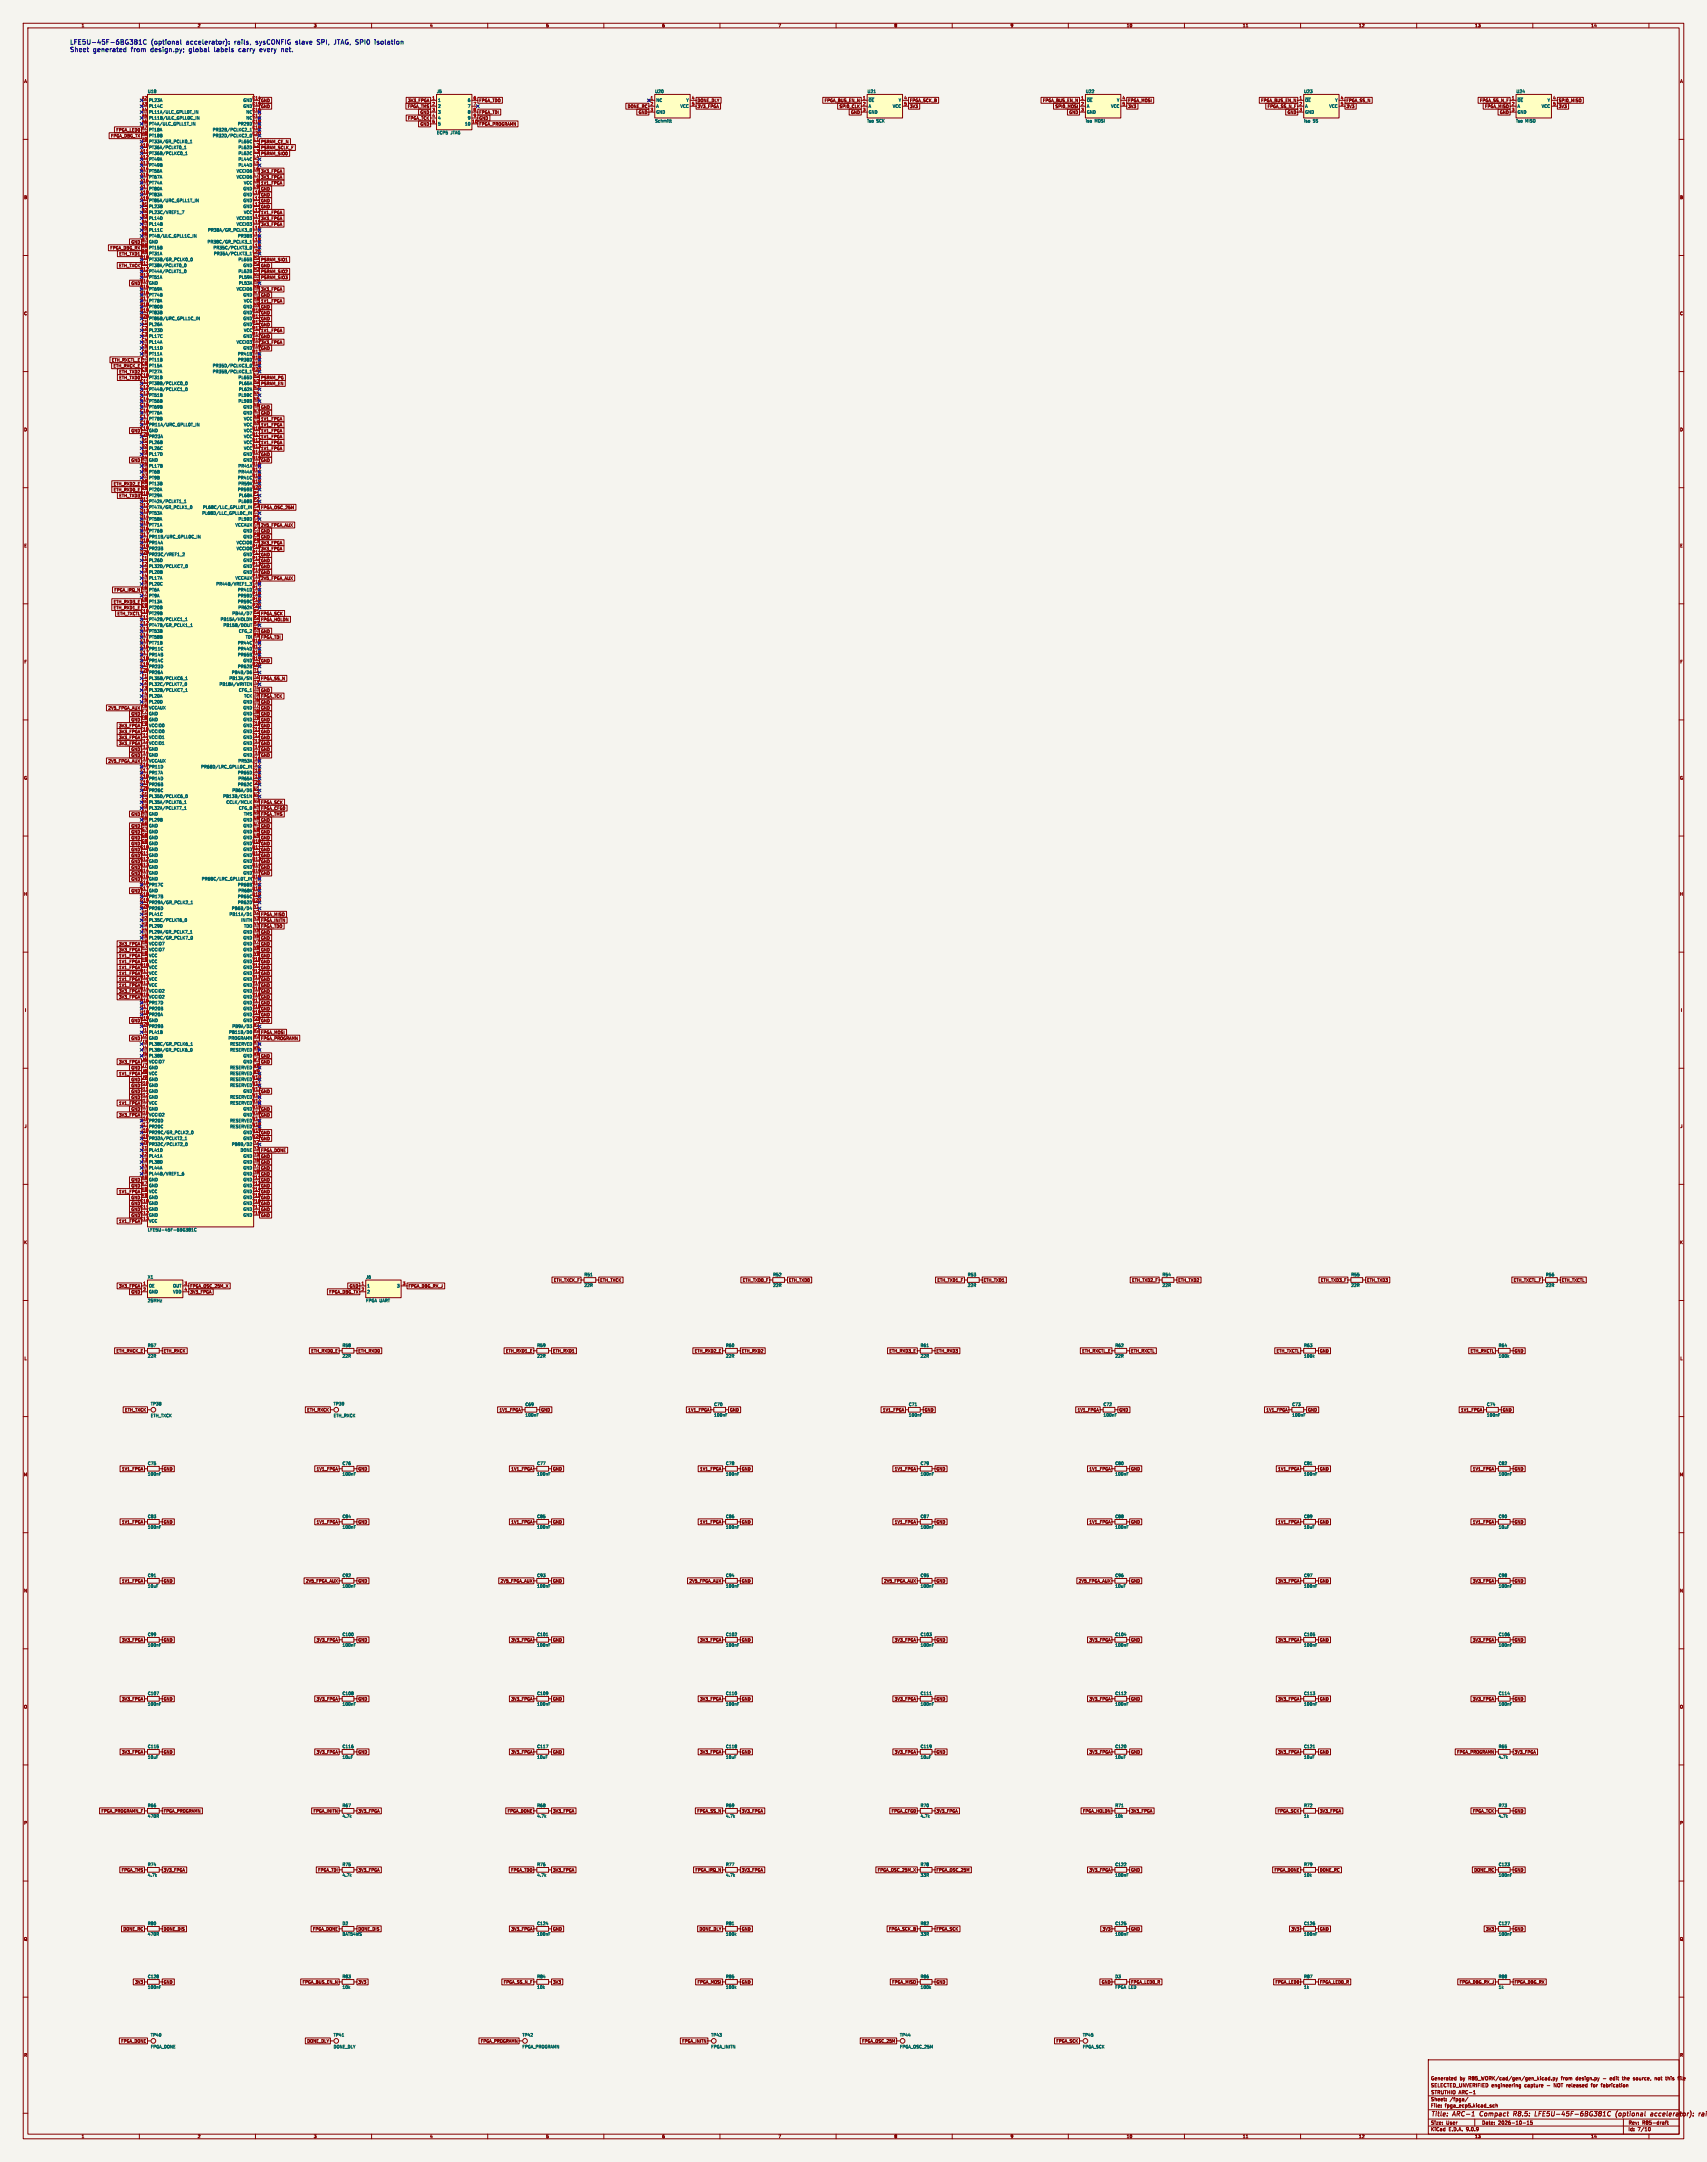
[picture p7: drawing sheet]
<svg xmlns="http://www.w3.org/2000/svg" width="735mm" height="931mm" viewBox="0 0 735 931" stroke-linecap="round" stroke-linejoin="round" font-family="sans-serif">
<defs><g id="words">
<g font-size="2.8" fill="#0000c2">
<text x="30" y="19.4">LFE5U-45F-6BG381C</text>
<text x="30" y="22.6">Sheet</text>
<text x="39.9" y="22.6">generated</text>
<text x="56.2" y="22.6">from</text>
<text x="64.6" y="22.6">design.py;</text>
<text x="64.8" y="19.4">(optional</text>
<text x="79.9" y="19.4">accelerator):</text>
<text x="81.2" y="22.6">global</text>
<text x="92.1" y="22.6">labels</text>
<text x="100.7" y="19.4">rails,</text>
<text x="102.7" y="22.6">carry</text>
<text x="109.9" y="19.4">sysCONFIG</text>
<text x="111.8" y="22.6">every</text>
<text x="121.1" y="22.6">net.</text>
<text x="127.1" y="19.4">slave</text>
<text x="136.4" y="19.4">SPI,</text>
<text x="143.8" y="19.4">JTAG, SPI0</text>
<text x="161.5" y="19.4">isolation</text>
</g>
<g font-size="2.8" fill="#840000">
<text x="616" y="911.9">Title:</text>
<text x="625.7" y="911.9">ARC-1</text>
<text x="638.1" y="911.9">Compact</text>
<text x="653.4" y="911.9">R8.5:</text>
<text x="663.4" y="911.9">LFE5U-45F-6BG381C</text>
<text x="699" y="911.9">(optional</text>
<text x="714.8" y="911.9">accelerator):</text>
</g>
<g font-size="2.1" fill="#840000">
<text x="616" y="899">SELECTED_UNVERIFIED engineering</text>
<text x="616" y="896">Generated</text>
<text x="628.5" y="896">by</text>
<text x="632.3" y="896">R85_WORK/cad/gen/gen_kicad.py</text>
<text x="656.5" y="899">capture</text>
<text x="666.2" y="899">-</text>
<text x="669.3" y="899">NOT released</text>
<text x="672.4" y="896">from</text>
<text x="678.8" y="896">design.py</text>
<text x="685.7" y="899">for</text>
<text x="690.2" y="899">fabrication</text>
<text x="690.6" y="896">-</text>
<text x="693.8" y="896">edit</text>
<text x="699.3" y="896">the</text>
<text x="704.1" y="896">source,</text>
<text x="713.6" y="896">not</text>
<text x="718.4" y="896">this</text>
<text x="723.9" y="896">file</text>
<text x="616" y="905">Sheet:</text>
<text x="616" y="902.2">STRUTHIO</text>
<text x="624.2" y="905">/fpga/</text>
<text x="628.4" y="902.2">ARC-1</text>
<text x="616" y="907.7">File:</text>
<text x="622.1" y="907.7">fpga_ecp5.kicad_sch</text>
<text x="616" y="917.9">KiCad</text>
<text x="616" y="915.1">Size:</text>
<text x="622.7" y="915.1">User</text>
<text x="623.7" y="917.9">E.D.A.</text>
<text x="631.3" y="917.9">9.0.9</text>
<text x="638" y="915.1">Date:</text>
<text x="645" y="915.1">2026-10-15</text>
<text x="701" y="915.3">Rev:</text>
<text x="701" y="917.9">Id:</text>
<text x="705.1" y="917.9">7/10</text>
<text x="707.4" y="915.3">R85-draft</text>
</g>
<g font-size="1.8" fill="#840000">
<text x="35" y="11.9">1</text>
<text x="85" y="11.9">2</text>
<text x="135" y="11.9">3</text>
<text x="185" y="11.9">4</text>
<text x="235" y="11.9">5</text>
<text x="285" y="11.9">6</text>
<text x="335" y="11.9">7</text>
<text x="385" y="11.9">8</text>
<text x="435" y="11.9">9</text>
<text x="485" y="11.9">10</text>
<text x="535" y="11.9">11</text>
<text x="585" y="11.9">12</text>
<text x="635" y="11.9">13</text>
<text x="685" y="11.9">14</text>
<text x="10.3" y="35.9">A</text>
<text x="723.3" y="35.9">A</text>
<text x="112.2" y="46.7">GND</text>
<text x="112.2" y="44.1">GND</text>
<text x="175.4" y="46.7">FPGA_TMS</text>
<text x="175.5" y="44.1">3V3_FPGA</text>
<text x="206.2" y="44.1">FPGA_TDO</text>
<text x="270.1" y="46.7">DONE_RC</text>
<text x="300.2" y="44.1">DONE_DLY</text>
<text x="300.2" y="46.7">3V3_FPGA</text>
<text x="354.9" y="44.1">FPGA_BUS_EN_N</text>
<text x="361.3" y="46.7">SPI0_CLK</text>
<text x="391.6" y="46.7">3V3</text>
<text x="391.6" y="44.1">FPGA_SCK_B</text>
<text x="448.9" y="44.1">FPGA_BUS_EN_N</text>
<text x="454.3" y="46.7">SPI0_MOSI</text>
<text x="485.6" y="46.7">3V3</text>
<text x="485.6" y="44.1">FPGA_MOSI</text>
<text x="542.9" y="44.1">FPGA_BUS_EN_N</text>
<text x="545.7" y="46.7">FPGA_SS_N_F</text>
<text x="579.6" y="46.7">3V3</text>
<text x="579.6" y="44.1">FPGA_SS_N</text>
<text x="637.1" y="44.1">FPGA_SS_N_F</text>
<text x="639.3" y="46.7">FPGA_MISO</text>
<text x="671" y="44.1">SPI0_MISO</text>
<text x="671" y="46.7">3V3</text>
<text x="175.5" y="51.8">FPGA_TCK</text>
<text x="180.9" y="49.2">GND</text>
<text x="206.2" y="51.8">GND</text>
<text x="206.2" y="49.2">FPGA_TDI</text>
<text x="274.8" y="49.2">GND</text>
<text x="366.3" y="49.2">GND</text>
<text x="460.3" y="49.2">GND</text>
<text x="554.2" y="49.2">GND</text>
<text x="645.7" y="49.2">GND</text>
<text x="47.6" y="59.4">FPGA_DBG_TX</text>
<text x="49.9" y="56.8">FPGA_LED0</text>
<text x="180.9" y="54.3">GND</text>
<text x="206.2" y="54.3">FPGA_PROGRAMN</text>
<text x="112.2" y="64.5">PSRAM_SCLK_F</text>
<text x="112.2" y="61.9">PSRAM_CE_N</text>
<text x="112.2" y="67">PSRAM_SIO0</text>
<text x="112.2" y="77.2">3V3_FPGA</text>
<text x="112.2" y="74.6">3V3_FPGA</text>
<text x="112.2" y="82.2">GND</text>
<text x="112.2" y="79.7">1V1_FPGA</text>
<text x="10.3" y="85.9">B</text>
<text x="112.2" y="87.3">GND</text>
<text x="112.2" y="84.8">GND</text>
<text x="112.2" y="89.9">GND</text>
<text x="723.3" y="85.9">B</text>
<text x="112.2" y="94.9">3V3_FPGA</text>
<text x="112.2" y="92.4">1V1_FPGA</text>
<text x="112.2" y="97.5">3V3_FPGA</text>
<text x="47.3" y="107.6">FPGA_DBG_RX</text>
<text x="56.4" y="105.1">GND</text>
<text x="51.2" y="110.2">ETH_TXD1</text>
<text x="112.2" y="112.7">PSRAM_SIO1</text>
<text x="51.1" y="115.3">ETH_TXCK</text>
<text x="112.2" y="117.8">PSRAM_SIO2</text>
<text x="112.2" y="115.3">GND</text>
<text x="56.4" y="122.9">GND</text>
<text x="60.3" y="121.7">B14</text>
<text x="60.3" y="124.2">B15</text>
<text x="112.2" y="125.4">3V3_FPGA</text>
<text x="112.2" y="120.3">PSRAM_SIO3</text>
<text x="112.2" y="130.5">1V1_FPGA</text>
<text x="112.2" y="128">GND</text>
<text x="10.3" y="135.9">C</text>
<text x="112.2" y="135.6">GND</text>
<text x="112.2" y="133">GND</text>
<text x="723.3" y="135.9">C</text>
<text x="112.2" y="143.2">1V1_FPGA</text>
<text x="112.2" y="140.7">GND</text>
<text x="112.2" y="138.1">GND</text>
<text x="112.2" y="148.3">3V3_FPGA</text>
<text x="112.2" y="145.7">GND</text>
<text x="48" y="155.9">ETH_RXCTL_E</text>
<text x="112.2" y="150.8">GND</text>
<text x="48.7" y="158.4">ETH_RXCK_E</text>
<text x="51.2" y="161">ETH_TXD2</text>
<text x="51.2" y="163.5">ETH_TXD0</text>
<text x="60.3" y="162.3">C10</text>
<text x="60.3" y="164.9">C11</text>
<text x="112.2" y="166.1">PSRAM_EN</text>
<text x="112.2" y="163.5">PSRAM_PG</text>
<text x="112.2" y="178.8">GND</text>
<text x="112.2" y="176.2">GND</text>
<text x="10.3" y="185.9">D</text>
<text x="60.3" y="185.2">C19</text>
<text x="112.2" y="183.8">1V1_FPGA</text>
<text x="112.2" y="181.3">1V1_FPGA</text>
<text x="723.3" y="185.9">D</text>
<text x="56.4" y="186.4">GND</text>
<text x="60.3" y="187.7">C20</text>
<text x="112.2" y="191.5">1V1_FPGA</text>
<text x="112.2" y="188.9">1V1_FPGA</text>
<text x="112.2" y="186.4">1V1_FPGA</text>
<text x="112.2" y="194">1V1_FPGA</text>
<text x="112.2" y="196.5">GND</text>
<text x="56.4" y="199.1">GND</text>
<text x="112.2" y="199.1">GND</text>
<text x="48.8" y="209.2">ETH_RXD2_E</text>
<text x="48.8" y="211.8">ETH_RXD0_E</text>
<text x="51.2" y="214.3">ETH_TXD3</text>
<text x="60.3" y="213.1">D10</text>
<text x="60.3" y="215.7">D11</text>
<text x="112.2" y="219.4">FPGA_OSC_25M</text>
<text x="112.2" y="227">2V5_FPGA_AUX</text>
<text x="112.2" y="232.1">GND</text>
<text x="112.2" y="229.6">GND</text>
<text x="10.3" y="235.9">E</text>
<text x="112.2" y="234.6">3V3_FPGA</text>
<text x="112.2" y="237.2">3V3_FPGA</text>
<text x="112.2" y="239.7">GND</text>
<text x="723.3" y="235.9">E</text>
<text x="112.2" y="242.3">GND</text>
<text x="112.2" y="244.8">GND</text>
<text x="112.2" y="247.3">GND</text>
<text x="112.2" y="249.9">2V5_FPGA_AUX</text>
<text x="49.1" y="255">FPGA_IRQ_N</text>
<text x="48.8" y="262.6">ETH_RXD1_E</text>
<text x="48.8" y="260">ETH_RXD3_E</text>
<text x="50.4" y="265.1">ETH_TXCTL</text>
<text x="112.2" y="265.1">FPGA_SCK</text>
<text x="112.2" y="267.7">FPGA_HOLDN</text>
<text x="112.2" y="275.3">FPGA_TDI</text>
<text x="112.2" y="272.7">GND</text>
<text x="10.3" y="285.9">F</text>
<text x="112.2" y="285.4">GND</text>
<text x="723.3" y="285.9">F</text>
<text x="112.2" y="293.1">FPGA_SS_N</text>
<text x="112.2" y="298.1">GND</text>
<text x="46.5" y="305.8">2V5_FPGA_AUX</text>
<text x="112.2" y="305.8">GND</text>
<text x="112.2" y="303.2">GND</text>
<text x="112.2" y="300.7">FPGA_TCK</text>
<text x="56.4" y="310.8">GND</text>
<text x="56.4" y="308.3">GND</text>
<text x="112.2" y="310.8">GND</text>
<text x="112.2" y="308.3">GND</text>
<text x="51.1" y="315.9">3V3_FPGA</text>
<text x="51.1" y="313.4">3V3_FPGA</text>
<text x="112.2" y="313.4">GND</text>
<text x="112.2" y="315.9">GND</text>
<text x="51.1" y="321">3V3_FPGA</text>
<text x="51.1" y="318.5">3V3_FPGA</text>
<text x="56.4" y="323.5">GND</text>
<text x="60.4" y="322.3">F13</text>
<text x="112.2" y="321">GND</text>
<text x="112.2" y="323.5">GND</text>
<text x="112.2" y="318.5">GND</text>
<text x="46.5" y="328.6">2V5_FPGA_AUX</text>
<text x="56.4" y="326.1">GND</text>
<text x="60.4" y="324.9">F14</text>
<text x="112.2" y="326.1">GND</text>
<text x="10.3" y="335.9">G</text>
<text x="723.3" y="335.9">G</text>
<text x="112.2" y="346.4">FPGA_SCK</text>
<text x="56.4" y="351.5">GND</text>
<text x="112.2" y="348.9">FPGA_CFG0</text>
<text x="112.2" y="351.5">FPGA_TMS</text>
<text x="56.4" y="359.1">GND</text>
<text x="56.4" y="356.6">GND</text>
<text x="112.2" y="354">GND</text>
<text x="112.2" y="359.1">GND</text>
<text x="112.2" y="356.6">GND</text>
<text x="56.4" y="364.2">GND</text>
<text x="56.4" y="361.6">GND</text>
<text x="60.3" y="365.5">G10</text>
<text x="112.2" y="361.6">GND</text>
<text x="112.2" y="364.2">GND</text>
<text x="56.4" y="366.7">GND</text>
<text x="56.4" y="371.8">GND</text>
<text x="56.4" y="369.3">GND</text>
<text x="60.3" y="368.1">G11</text>
<text x="60.3" y="370.6">G12</text>
<text x="112.2" y="371.8">GND</text>
<text x="112.2" y="369.3">GND</text>
<text x="112.2" y="366.7">GND</text>
<text x="56.4" y="376.9">GND</text>
<text x="56.4" y="374.3">GND</text>
<text x="60.3" y="373.1">G13</text>
<text x="60.3" y="375.7">G14</text>
<text x="112.2" y="376.9">GND</text>
<text x="112.2" y="374.3">GND</text>
<text x="56.4" y="379.4">GND</text>
<text x="60.3" y="378.2">G15</text>
<text x="60.3" y="380.8">G16</text>
<text x="60.3" y="383.3">G17</text>
<text x="10.2" y="385.9">H</text>
<text x="56.4" y="384.5">GND</text>
<text x="60.3" y="385.8">G18</text>
<text x="723.2" y="385.9">H</text>
<text x="112.2" y="394.7">FPGA_MISO</text>
<text x="112.2" y="397.2">FPGA_INITN</text>
<text x="112.2" y="399.7">FPGA_TDO</text>
<text x="51.1" y="407.4">3V3_FPGA</text>
<text x="112.2" y="402.3">GND</text>
<text x="112.2" y="404.8">GND</text>
<text x="112.2" y="407.4">GND</text>
<text x="51.1" y="412.4">1V1_FPGA</text>
<text x="51.1" y="409.9">3V3_FPGA</text>
<text x="112.2" y="409.9">GND</text>
<text x="112.2" y="412.4">GND</text>
<text x="51.1" y="417.5">1V1_FPGA</text>
<text x="51.1" y="415">1V1_FPGA</text>
<text x="112.2" y="417.5">GND</text>
<text x="112.2" y="415">GND</text>
<text x="51.1" y="425.1">1V1_FPGA</text>
<text x="51.1" y="422.6">1V1_FPGA</text>
<text x="51.1" y="420.1">1V1_FPGA</text>
<text x="112.2" y="420.1">GND</text>
<text x="112.2" y="422.6">GND</text>
<text x="112.2" y="425.1">GND</text>
<text x="51.1" y="427.7">3V3_FPGA</text>
<text x="51.1" y="430.2">3V3_FPGA</text>
<text x="112.2" y="427.7">GND</text>
<text x="112.2" y="430.2">GND</text>
<text x="10.6" y="435.9">I</text>
<text x="112.2" y="432.8">GND</text>
<text x="112.2" y="435.3">GND</text>
<text x="112.2" y="437.8">GND</text>
<text x="723.6" y="435.9">I</text>
<text x="56.4" y="440.4">GND</text>
<text x="60.3" y="439.2">H19</text>
<text x="60.3" y="441.7">H20</text>
<text x="112.2" y="440.4">GND</text>
<text x="56.4" y="448">GND</text>
<text x="112.2" y="445.5">FPGA_MOSI</text>
<text x="112.2" y="448">FPGA_PROGRAMN</text>
<text x="112.2" y="455.6">GND</text>
<text x="51.1" y="458.2">3V3_FPGA</text>
<text x="56.4" y="460.7">GND</text>
<text x="112.2" y="458.2">GND</text>
<text x="51.1" y="463.2">1V1_FPGA</text>
<text x="56.4" y="465.8">GND</text>
<text x="60.4" y="467.1">J10</text>
<text x="56.4" y="473.4">GND</text>
<text x="56.4" y="468.3">GND</text>
<text x="56.4" y="470.9">GND</text>
<text x="60.4" y="469.7">J11</text>
<text x="60.4" y="472.2">J12</text>
<text x="108.5" y="469.7">W12</text>
<text x="112.2" y="470.9">GND</text>
<text x="51.1" y="475.9">1V1_FPGA</text>
<text x="56.4" y="478.5">GND</text>
<text x="60.4" y="474.7">J13</text>
<text x="60.4" y="477.3">J14</text>
<text x="60.4" y="479.8">J15</text>
<text x="108.5" y="477.3">W15</text>
<text x="108.5" y="479.8">W16</text>
<text x="112.2" y="478.5">GND</text>
<text x="10.4" y="485.9">J</text>
<text x="51.1" y="481">3V3_FPGA</text>
<text x="112.2" y="481">GND</text>
<text x="723.4" y="485.9">J</text>
<text x="108.5" y="487.4">W19</text>
<text x="108.5" y="490">W20</text>
<text x="112.2" y="488.6">GND</text>
<text x="112.2" y="491.2">GND</text>
<text x="112.2" y="496.3">FPGA_DONE</text>
<text x="112.2" y="498.8">GND</text>
<text x="112.2" y="501.3">GND</text>
<text x="112.2" y="503.9">GND</text>
<text x="56.4" y="509">GND</text>
<text x="112.2" y="506.4">GND</text>
<text x="112.2" y="509">GND</text>
<text x="51.1" y="514">1V1_FPGA</text>
<text x="56.4" y="511.5">GND</text>
<text x="112.2" y="511.5">GND</text>
<text x="112.2" y="514">GND</text>
<text x="56.4" y="521.7">GND</text>
<text x="56.4" y="519.1">GND</text>
<text x="56.4" y="516.6">GND</text>
<text x="60.3" y="517.9">K10</text>
<text x="60.3" y="520.5">K11</text>
<text x="112.2" y="521.7">GND</text>
<text x="112.2" y="519.1">GND</text>
<text x="112.2" y="516.6">GND</text>
<text x="51.1" y="526.7">1V1_FPGA</text>
<text x="56.4" y="524.2">GND</text>
<text x="60.3" y="523">K12</text>
<text x="60.3" y="525.5">K13</text>
<text x="112.2" y="524.2">GND</text>
<text x="10.3" y="535.9">K</text>
<text x="723.3" y="535.9">K</text>
<text x="51.1" y="554.7">3V3_FPGA</text>
<text x="56.4" y="557.2">GND</text>
<text x="81.8" y="557.2">3V3_FPGA</text>
<text x="81.8" y="554.7">FPGA_OSC_25M_X</text>
<text x="141.6" y="557.2">FPGA_DBG_TX</text>
<text x="150.4" y="554.7">GND</text>
<text x="175.7" y="554.7">FPGA_DBG_RX_J</text>
<text x="238.3" y="552.1">ETH_TXCK_F</text>
<text x="258.3" y="552.1">ETH_TXCK</text>
<text x="319.7" y="552.1">ETH_TXD0_F</text>
<text x="339.6" y="552.1">ETH_TXD0</text>
<text x="403.5" y="552.1">ETH_TXD1_F</text>
<text x="423.4" y="552.1">ETH_TXD1</text>
<text x="487.3" y="552.1">ETH_TXD2_F</text>
<text x="507.2" y="552.1">ETH_TXD2</text>
<text x="568.6" y="552.1">ETH_TXD3_F</text>
<text x="588.5" y="552.1">ETH_TXD3</text>
<text x="651.6" y="552.1">ETH_TXCTL_F</text>
<text x="672.3" y="552.1">ETH_TXCTL</text>
<text x="10.4" y="585.9">L</text>
<text x="50" y="582.6">ETH_RXCK_E</text>
<text x="70.3" y="582.6">ETH_RXCK</text>
<text x="133.9" y="582.6">ETH_RXD0_E</text>
<text x="154.1" y="582.6">ETH_RXD0</text>
<text x="217.7" y="582.6">ETH_RXD1_E</text>
<text x="238" y="582.6">ETH_RXD1</text>
<text x="299" y="582.6">ETH_RXD2_E</text>
<text x="319.2" y="582.6">ETH_RXD2</text>
<text x="382.8" y="582.6">ETH_RXD3_E</text>
<text x="403.1" y="582.6">ETH_RXD3</text>
<text x="465.8" y="582.6">ETH_RXCTL_E</text>
<text x="486.9" y="582.6">ETH_RXCTL</text>
<text x="549.5" y="582.6">ETH_TXCTL</text>
<text x="568.2" y="582.6">GND</text>
<text x="633.1" y="582.6">ETH_RXCTL</text>
<text x="652" y="582.6">GND</text>
<text x="723.4" y="585.9">L</text>
<text x="53.7" y="608">ETH_TXCK</text>
<text x="132.1" y="608">ETH_RXCK</text>
<text x="214.9" y="608">1V1_FPGA</text>
<text x="232.9" y="608">GND</text>
<text x="296.2" y="608">1V1_FPGA</text>
<text x="314.2" y="608">GND</text>
<text x="380" y="608">1V1_FPGA</text>
<text x="398" y="608">GND</text>
<text x="463.8" y="608">1V1_FPGA</text>
<text x="481.8" y="608">GND</text>
<text x="545.1" y="608">1V1_FPGA</text>
<text x="563.1" y="608">GND</text>
<text x="628.9" y="608">1V1_FPGA</text>
<text x="646.9" y="608">GND</text>
<text x="10.2" y="635.9">M</text>
<text x="52.4" y="633.4">1V1_FPGA</text>
<text x="70.3" y="633.4">GND</text>
<text x="136.2" y="633.4">1V1_FPGA</text>
<text x="154.1" y="633.4">GND</text>
<text x="220" y="633.4">1V1_FPGA</text>
<text x="238" y="633.4">GND</text>
<text x="301.3" y="633.4">1V1_FPGA</text>
<text x="319.2" y="633.4">GND</text>
<text x="385.1" y="633.4">1V1_FPGA</text>
<text x="403.1" y="633.4">GND</text>
<text x="468.9" y="633.4">1V1_FPGA</text>
<text x="486.9" y="633.4">GND</text>
<text x="550.2" y="633.4">1V1_FPGA</text>
<text x="568.2" y="633.4">GND</text>
<text x="634" y="633.4">1V1_FPGA</text>
<text x="652" y="633.4">GND</text>
<text x="723.2" y="635.9">M</text>
<text x="52.4" y="656.3">1V1_FPGA</text>
<text x="70.3" y="656.3">GND</text>
<text x="136.2" y="656.3">1V1_FPGA</text>
<text x="154.1" y="656.3">GND</text>
<text x="220" y="656.3">1V1_FPGA</text>
<text x="238" y="656.3">GND</text>
<text x="301.3" y="656.3">1V1_FPGA</text>
<text x="319.2" y="656.3">GND</text>
<text x="385.1" y="656.3">1V1_FPGA</text>
<text x="403.1" y="656.3">GND</text>
<text x="468.9" y="656.3">1V1_FPGA</text>
<text x="486.9" y="656.3">GND</text>
<text x="550.2" y="656.3">1V1_FPGA</text>
<text x="568.2" y="656.3">GND</text>
<text x="634" y="656.3">1V1_FPGA</text>
<text x="652" y="656.3">GND</text>
<text x="52.4" y="681.7">1V1_FPGA</text>
<text x="70.3" y="681.7">GND</text>
<text x="131.6" y="681.7">2V5_FPGA_AUX</text>
<text x="154.1" y="681.7">GND</text>
<text x="215.4" y="681.7">2V5_FPGA_AUX</text>
<text x="238" y="681.7">GND</text>
<text x="296.7" y="681.7">2V5_FPGA_AUX</text>
<text x="319.2" y="681.7">GND</text>
<text x="380.5" y="681.7">2V5_FPGA_AUX</text>
<text x="403.1" y="681.7">GND</text>
<text x="464.3" y="681.7">2V5_FPGA_AUX</text>
<text x="486.9" y="681.7">GND</text>
<text x="550.2" y="681.7">3V3_FPGA</text>
<text x="568.2" y="681.7">GND</text>
<text x="634" y="681.7">3V3_FPGA</text>
<text x="652" y="681.7">GND</text>
<text x="10.2" y="685.9">N</text>
<text x="723.2" y="685.9">N</text>
<text x="52.4" y="707.1">3V3_FPGA</text>
<text x="70.3" y="707.1">GND</text>
<text x="136.2" y="707.1">3V3_FPGA</text>
<text x="154.1" y="707.1">GND</text>
<text x="220" y="707.1">3V3_FPGA</text>
<text x="238" y="707.1">GND</text>
<text x="301.3" y="707.1">3V3_FPGA</text>
<text x="319.2" y="707.1">GND</text>
<text x="385.1" y="707.1">3V3_FPGA</text>
<text x="403.1" y="707.1">GND</text>
<text x="468.9" y="707.1">3V3_FPGA</text>
<text x="486.9" y="707.1">GND</text>
<text x="550.2" y="707.1">3V3_FPGA</text>
<text x="568.2" y="707.1">GND</text>
<text x="634" y="707.1">3V3_FPGA</text>
<text x="652" y="707.1">GND</text>
<text x="10.2" y="735.9">O</text>
<text x="52.4" y="732.5">3V3_FPGA</text>
<text x="70.3" y="732.5">GND</text>
<text x="136.2" y="732.5">3V3_FPGA</text>
<text x="154.1" y="732.5">GND</text>
<text x="220" y="732.5">3V3_FPGA</text>
<text x="238" y="732.5">GND</text>
<text x="301.3" y="732.5">3V3_FPGA</text>
<text x="319.2" y="732.5">GND</text>
<text x="385.1" y="732.5">3V3_FPGA</text>
<text x="403.1" y="732.5">GND</text>
<text x="468.9" y="732.5">3V3_FPGA</text>
<text x="486.9" y="732.5">GND</text>
<text x="550.2" y="732.5">3V3_FPGA</text>
<text x="568.2" y="732.5">GND</text>
<text x="634" y="732.5">3V3_FPGA</text>
<text x="652" y="732.5">GND</text>
<text x="723.2" y="735.9">O</text>
<text x="52.4" y="755.3">3V3_FPGA</text>
<text x="70.3" y="755.3">GND</text>
<text x="136.2" y="755.3">3V3_FPGA</text>
<text x="154.1" y="755.3">GND</text>
<text x="220" y="755.3">3V3_FPGA</text>
<text x="238" y="755.3">GND</text>
<text x="301.3" y="755.3">3V3_FPGA</text>
<text x="319.2" y="755.3">GND</text>
<text x="385.1" y="755.3">3V3_FPGA</text>
<text x="403.1" y="755.3">GND</text>
<text x="468.9" y="755.3">3V3_FPGA</text>
<text x="486.9" y="755.3">GND</text>
<text x="550.2" y="755.3">3V3_FPGA</text>
<text x="568.2" y="755.3">GND</text>
<text x="627.2" y="755.3">FPGA_PROGRAMN</text>
<text x="652" y="755.3">3V3_FPGA</text>
<text x="10.3" y="785.9">P</text>
<text x="43.5" y="780.7">FPGA_PROGRAMN_F</text>
<text x="70.3" y="780.7">FPGA_PROGRAMN</text>
<text x="134.8" y="780.7">FPGA_INITN</text>
<text x="154.1" y="780.7">3V3_FPGA</text>
<text x="218.4" y="780.7">FPGA_DONE</text>
<text x="238" y="780.7">3V3_FPGA</text>
<text x="300.1" y="780.7">FPGA_SS_N</text>
<text x="319.2" y="780.7">3V3_FPGA</text>
<text x="383.8" y="780.7">FPGA_CFG0</text>
<text x="403.1" y="780.7">3V3_FPGA</text>
<text x="466.1" y="780.7">FPGA_HOLDN</text>
<text x="486.9" y="780.7">3V3_FPGA</text>
<text x="550" y="780.7">FPGA_SCK</text>
<text x="568.2" y="780.7">3V3_FPGA</text>
<text x="634" y="780.7">FPGA_TCK</text>
<text x="652" y="780.7">GND</text>
<text x="723.3" y="785.9">P</text>
<text x="52.2" y="806.1">FPGA_TMS</text>
<text x="70.3" y="806.1">3V3_FPGA</text>
<text x="136.8" y="806.1">FPGA_TDI</text>
<text x="154.1" y="806.1">3V3_FPGA</text>
<text x="219.9" y="806.1">FPGA_TDO</text>
<text x="238" y="806.1">3V3_FPGA</text>
<text x="299.3" y="806.1">FPGA_IRQ_N</text>
<text x="319.2" y="806.1">3V3_FPGA</text>
<text x="377.8" y="806.1">FPGA_OSC_25M_X</text>
<text x="403.1" y="806.1">FPGA_OSC_25M</text>
<text x="468.9" y="806.1">3V3_FPGA</text>
<text x="486.9" y="806.1">GND</text>
<text x="548.6" y="806.1">FPGA_DONE</text>
<text x="568.2" y="806.1">DONE_RC</text>
<text x="634.6" y="806.1">DONE_RC</text>
<text x="652" y="806.1">GND</text>
<text x="53" y="831.5">DONE_RC</text>
<text x="70.3" y="831.5">DONE_DIS</text>
<text x="134.6" y="831.5">FPGA_DONE</text>
<text x="154.1" y="831.5">DONE_DIS</text>
<text x="220" y="831.5">3V3_FPGA</text>
<text x="238" y="831.5">GND</text>
<text x="301" y="831.5">DONE_DLY</text>
<text x="319.2" y="831.5">GND</text>
<text x="382.6" y="831.5">FPGA_SCK_B</text>
<text x="403.1" y="831.5">FPGA_SCK</text>
<text x="474.6" y="831.5">3V3</text>
<text x="486.9" y="831.5">GND</text>
<text x="555.9" y="831.5">3V3</text>
<text x="568.2" y="831.5">GND</text>
<text x="639.7" y="831.5">3V3</text>
<text x="652" y="831.5">GND</text>
<text x="10.2" y="835.9">Q</text>
<text x="723.2" y="835.9">Q</text>
<text x="58" y="854.4">3V3</text>
<text x="70.3" y="854.4">GND</text>
<text x="130.1" y="854.4">FPGA_BUS_EN_N</text>
<text x="154.1" y="854.4">3V3</text>
<text x="216.7" y="854.4">FPGA_SS_N_F</text>
<text x="238" y="854.4">3V3</text>
<text x="300.2" y="854.4">FPGA_MOSI</text>
<text x="319.2" y="854.4">GND</text>
<text x="384" y="854.4">FPGA_MISO</text>
<text x="403.1" y="854.4">GND</text>
<text x="474.2" y="854.4">GND</text>
<text x="486.9" y="854.4">FPGA_LED0_R</text>
<text x="549" y="854.4">FPGA_LED0</text>
<text x="568.2" y="854.4">FPGA_LED0_R</text>
<text x="628.3" y="854.4">FPGA_DBG_RX_J</text>
<text x="652" y="854.4">FPGA_DBG_RX</text>
<text x="52.1" y="879.8">FPGA_DONE</text>
<text x="132.1" y="879.8">DONE_DLY</text>
<text x="206.9" y="879.8">FPGA_PROGRAMN</text>
<text x="293.6" y="879.8">FPGA_INITN</text>
<text x="371.1" y="879.8">FPGA_OSC_25M</text>
<text x="454.7" y="879.8">FPGA_SCK</text>
<text x="10.3" y="885.9">R</text>
<text x="723.3" y="885.9">R</text>
<text x="35" y="920.9">1</text>
<text x="85" y="920.9">2</text>
<text x="135" y="920.9">3</text>
<text x="185" y="920.9">4</text>
<text x="235" y="920.9">5</text>
<text x="285" y="920.9">6</text>
<text x="335" y="920.9">7</text>
<text x="385" y="920.9">8</text>
<text x="435" y="920.9">9</text>
<text x="485" y="920.9">10</text>
<text x="535" y="920.9">11</text>
<text x="585" y="920.9">12</text>
<text x="635" y="920.9">13</text>
<text x="685" y="920.9">14</text>
</g>
<g font-size="1.8" fill="#006464">
<text x="63.5" y="40.2">U18</text>
<text x="188" y="40.2">J5</text>
<text x="281.9" y="40.2">U20</text>
<text x="373.4" y="40.2">U21</text>
<text x="467.4" y="40.2">U22</text>
<text x="561.3" y="40.2">U23</text>
<text x="652.8" y="40.2">U24</text>
<text x="64" y="44.1">PL23A</text>
<text x="64" y="46.6">PL14C</text>
<text x="104.6" y="44.1">GND</text>
<text x="104.6" y="46.6">GND</text>
<text x="188.5" y="44.1">1</text>
<text x="188.5" y="46.6">2</text>
<text x="201.3" y="44.1">6</text>
<text x="201.3" y="46.6">7</text>
<text x="282.4" y="44.1">NC</text>
<text x="282.4" y="46.6">A</text>
<text x="292.8" y="46.6">VCC</text>
<text x="295.4" y="44.1">Y</text>
<text x="373.9" y="44.1">~{OE}</text>
<text x="373.9" y="46.6">A</text>
<text x="384.3" y="46.6">VCC</text>
<text x="386.8" y="44.1">Y</text>
<text x="467.9" y="44.1">~{OE}</text>
<text x="467.9" y="46.6">A</text>
<text x="478.3" y="46.6">VCC</text>
<text x="480.8" y="44.1">Y</text>
<text x="561.8" y="44.1">~{OE}</text>
<text x="561.8" y="46.6">A</text>
<text x="572.2" y="46.6">VCC</text>
<text x="574.8" y="44.1">Y</text>
<text x="653.3" y="44.1">~{OE}</text>
<text x="653.3" y="46.6">A</text>
<text x="663.7" y="46.6">VCC</text>
<text x="666.2" y="44.1">Y</text>
<text x="64" y="49.1">PL11A/ULC_GPLL0T_IN</text>
<text x="64" y="51.7">PL11B/ULC_GPLL0C_IN</text>
<text x="105.9" y="49.1">NC</text>
<text x="105.9" y="51.7">NC</text>
<text x="188.5" y="49.1">3</text>
<text x="188.5" y="51.7">4</text>
<text x="201.3" y="49.1">8</text>
<text x="201.3" y="51.7">9</text>
<text x="281.9" y="52.9">Schmitt</text>
<text x="282.4" y="49.1">GND</text>
<text x="373.4" y="52.9">iso</text>
<text x="373.9" y="49.1">GND</text>
<text x="377.3" y="52.9">SCK</text>
<text x="467.4" y="52.9">iso</text>
<text x="467.9" y="49.1">GND</text>
<text x="471.3" y="52.9">MOSI</text>
<text x="561.3" y="52.9">iso</text>
<text x="561.8" y="49.1">GND</text>
<text x="565.3" y="52.9">SS</text>
<text x="652.8" y="52.9">iso</text>
<text x="653.3" y="49.1">GND</text>
<text x="656.7" y="52.9">MISO</text>
<text x="64" y="54.2">PT4A/ULC_GPLL1T_IN</text>
<text x="64" y="56.8">PT18A</text>
<text x="64" y="59.3">PT18B</text>
<text x="91.5" y="56.8">PR32B/PCLKC2_1</text>
<text x="91.5" y="59.3">PR32D/PCLKC2_0</text>
<text x="102.3" y="54.2">PR29D</text>
<text x="188" y="58">ECP5</text>
<text x="188.5" y="54.2">5</text>
<text x="194" y="58">JTAG</text>
<text x="200.1" y="54.2">10</text>
<text x="64" y="61.8">PT33A/GR_PCLK0_1</text>
<text x="64" y="64.4">PT36A/PCLKT0_1</text>
<text x="102.5" y="61.8">PL65C</text>
<text x="102.5" y="64.4">PL62D</text>
<text x="64" y="66.9">PT36B/PCLKC0_1</text>
<text x="64" y="69.5">PT49A</text>
<text x="64" y="72">PT49B</text>
<text x="102.5" y="66.9">PL62C</text>
<text x="102.5" y="69.5">PL44C</text>
<text x="102.5" y="72">PL44D</text>
<text x="64" y="74.5">PT56A</text>
<text x="64" y="77.1">PT67A</text>
<text x="101.7" y="74.5">VCCIO6</text>
<text x="101.7" y="77.1">VCCIO6</text>
<text x="64" y="79.6">PT74A</text>
<text x="64" y="82.2">PT80A</text>
<text x="104.6" y="82.2">GND</text>
<text x="104.9" y="79.6">VCC</text>
<text x="64" y="84.7">PT83A</text>
<text x="64" y="87.2">PT85A/URC_GPLL1T_IN</text>
<text x="64" y="89.8">PL23B</text>
<text x="104.6" y="84.7">GND</text>
<text x="104.6" y="87.2">GND</text>
<text x="104.6" y="89.8">GND</text>
<text x="64" y="92.3">PL23C/VREF1_7</text>
<text x="64" y="94.9">PL14D</text>
<text x="101.7" y="94.9">VCCIO3</text>
<text x="104.9" y="92.3">VCC</text>
<text x="64" y="97.4">PL14B</text>
<text x="64" y="99.9">PL11C</text>
<text x="89.4" y="99.9">PR38A/GR_PCLK3_0</text>
<text x="101.7" y="97.4">VCCIO3</text>
<text x="64" y="102.5">PT4B/ULC_GPLL1C_IN</text>
<text x="64" y="105">GND</text>
<text x="64" y="107.6">PT15B</text>
<text x="89.2" y="105">PR38C/GR_PCLK3_1</text>
<text x="91.8" y="107.6">PR35C/PCLKT3_0</text>
<text x="102.3" y="102.5">PR38B</text>
<text x="64" y="110.1">PT31A</text>
<text x="64" y="112.6">PT33B/GR_PCLK0_0</text>
<text x="91.9" y="110.1">PR35A/PCLKT3_1</text>
<text x="102.5" y="112.6">PL65B</text>
<text x="64" y="115.2">PT38A/PCLKT0_0</text>
<text x="64" y="117.7">PT44A/PCLKT1_0</text>
<text x="102.5" y="117.7">PL62B</text>
<text x="104.6" y="115.2">GND</text>
<text x="64" y="120.3">PT51A</text>
<text x="64" y="122.8">GND</text>
<text x="64" y="125.3">PT69A</text>
<text x="101.7" y="125.3">VCCIO6</text>
<text x="102.7" y="120.3">PL59A</text>
<text x="102.7" y="122.8">PL53A</text>
<text x="64" y="127.9">PT74B</text>
<text x="64" y="130.4">PT78A</text>
<text x="104.6" y="127.9">GND</text>
<text x="104.9" y="130.4">VCC</text>
<text x="64" y="133">PT80B</text>
<text x="64" y="135.5">PT83B</text>
<text x="104.6" y="133">GND</text>
<text x="104.6" y="135.5">GND</text>
<text x="64" y="138">PT85B/URC_GPLL1C_IN</text>
<text x="64" y="140.6">PL26A</text>
<text x="64" y="143.1">PL23D</text>
<text x="104.6" y="138">GND</text>
<text x="104.6" y="140.6">GND</text>
<text x="104.9" y="143.1">VCC</text>
<text x="64" y="145.7">PL17C</text>
<text x="64" y="148.2">PL14A</text>
<text x="101.7" y="148.2">VCCIO3</text>
<text x="104.6" y="145.7">GND</text>
<text x="64" y="150.7">PL11D</text>
<text x="64" y="153.3">PT11A</text>
<text x="64" y="155.8">PT11B</text>
<text x="102.3" y="153.3">PR41B</text>
<text x="102.3" y="155.8">PR38D</text>
<text x="104.6" y="150.7">GND</text>
<text x="64" y="158.4">PT15A</text>
<text x="64" y="160.9">PT27A</text>
<text x="91.5" y="158.4">PR35D/PCLKC3_0</text>
<text x="91.5" y="160.9">PR35B/PCLKC3_1</text>
<text x="64" y="163.4">PT31B</text>
<text x="64" y="166">PT38B/PCLKC0_0</text>
<text x="102.5" y="163.4">PL65D</text>
<text x="102.7" y="166">PL65A</text>
<text x="64" y="168.5">PT44B/PCLKC1_0</text>
<text x="64" y="171.1">PT51B</text>
<text x="64" y="173.6">PT56B</text>
<text x="102.5" y="171.1">PL59C</text>
<text x="102.5" y="173.6">PL59B</text>
<text x="102.7" y="168.5">PL62A</text>
<text x="64" y="176.1">PT69B</text>
<text x="64" y="178.7">PT76A</text>
<text x="104.6" y="176.1">GND</text>
<text x="104.6" y="178.7">GND</text>
<text x="64" y="181.2">PT78B</text>
<text x="64" y="183.8">PR11A/URC_GPLL0T_IN</text>
<text x="104.9" y="181.2">VCC</text>
<text x="104.9" y="183.8">VCC</text>
<text x="64" y="186.3">GND</text>
<text x="64" y="188.8">PR23A</text>
<text x="64" y="191.4">PL26B</text>
<text x="104.9" y="186.3">VCC</text>
<text x="104.9" y="188.8">VCC</text>
<text x="104.9" y="191.4">VCC</text>
<text x="64" y="193.9">PL26C</text>
<text x="64" y="196.5">PL17D</text>
<text x="104.6" y="196.5">GND</text>
<text x="104.9" y="193.9">VCC</text>
<text x="64" y="199">GND</text>
<text x="64" y="201.5">PL17B</text>
<text x="102.5" y="201.5">PR41A</text>
<text x="104.6" y="199">GND</text>
<text x="64" y="204.1">PT6B</text>
<text x="64" y="206.6">PT9B</text>
<text x="64" y="209.2">PT13B</text>
<text x="102.3" y="206.6">PR41C</text>
<text x="102.5" y="204.1">PR44A</text>
<text x="102.5" y="209.2">PR59A</text>
<text x="64" y="211.7">PT20A</text>
<text x="64" y="214.2">PT29A</text>
<text x="102.3" y="211.7">PR59B</text>
<text x="102.7" y="214.2">PL68A</text>
<text x="64" y="216.8">PT42A/PCLKT1_1</text>
<text x="64" y="219.3">PT47A/GR_PCLK1_0</text>
<text x="64" y="221.9">PT53A</text>
<text x="86.9" y="221.9">PL68D/LLC_GPLL0C_IN</text>
<text x="87.2" y="219.3">PL68C/LLC_GPLL0T_IN</text>
<text x="102.5" y="216.8">PL68B</text>
<text x="64" y="224.4">PT58A</text>
<text x="64" y="226.9">PT71A</text>
<text x="101.3" y="226.9">VCCAUX</text>
<text x="102.5" y="224.4">PL59D</text>
<text x="64" y="229.5">PT76B</text>
<text x="64" y="232">PR11B/URC_GPLL0C_IN</text>
<text x="104.6" y="229.5">GND</text>
<text x="104.6" y="232">GND</text>
<text x="64" y="234.6">PR14A</text>
<text x="64" y="237.1">PR23B</text>
<text x="64" y="239.6">PR23C/VREF1_2</text>
<text x="101.7" y="234.6">VCCIO8</text>
<text x="101.7" y="237.1">VCCIO8</text>
<text x="104.6" y="239.6">GND</text>
<text x="64" y="242.2">PL26D</text>
<text x="64" y="244.7">PL32D/PCLKC7_0</text>
<text x="104.6" y="242.2">GND</text>
<text x="104.6" y="244.7">GND</text>
<text x="64" y="247.3">PL20B</text>
<text x="64" y="249.8">PL17A</text>
<text x="101.3" y="249.8">VCCAUX</text>
<text x="104.6" y="247.3">GND</text>
<text x="64" y="252.3">PL20C</text>
<text x="64" y="254.9">PT6A</text>
<text x="64" y="257.4">PT9A</text>
<text x="93" y="252.3">PR44B/VREF1_3</text>
<text x="102.3" y="254.9">PR41D</text>
<text x="102.3" y="257.4">PR59D</text>
<text x="64" y="260">PT13A</text>
<text x="64" y="262.5">PT20B</text>
<text x="102.3" y="260">PR59C</text>
<text x="102.5" y="262.5">PR62A</text>
<text x="64" y="265">PT29B</text>
<text x="64" y="267.6">PT42B/PCLKC1_1</text>
<text x="94.8" y="267.6">PB15A/HOLDN</text>
<text x="99.9" y="265">PB4A/D7</text>
<text x="64" y="270.1">PT47B/GR_PCLK1_1</text>
<text x="64" y="272.7">PT53B</text>
<text x="64" y="275.2">PT58B</text>
<text x="96.1" y="270.1">PB15B/DOUT</text>
<text x="102.7" y="272.7">CFG_2</text>
<text x="105.7" y="275.2">TDI</text>
<text x="64" y="277.7">PT71B</text>
<text x="64" y="280.3">PR11C</text>
<text x="102.3" y="277.7">PR44C</text>
<text x="102.3" y="280.3">PR44D</text>
<text x="64" y="282.8">PR14B</text>
<text x="64" y="285.4">PR14C</text>
<text x="64" y="287.9">PR23D</text>
<text x="102.3" y="282.8">PR65B</text>
<text x="102.3" y="287.9">PR62B</text>
<text x="104.6" y="285.4">GND</text>
<text x="64" y="290.4">PR26A</text>
<text x="64" y="293">PL35B/PCLKC6_1</text>
<text x="98.6" y="293">PB13A/SN</text>
<text x="99.7" y="290.4">PB4B/D6</text>
<text x="64" y="295.5">PL32C/PCLKT7_0</text>
<text x="64" y="298.1">PL32B/PCLKC7_1</text>
<text x="94.4" y="295.5">PB18A/WRITEN</text>
<text x="102.7" y="298.1">CFG_1</text>
<text x="64" y="300.6">PL20A</text>
<text x="64" y="303.1">PL20D</text>
<text x="64" y="305.7">VCCAUX</text>
<text x="104.6" y="303.1">GND</text>
<text x="104.6" y="305.7">GND</text>
<text x="105" y="300.6">TCK</text>
<text x="64" y="308.2">GND</text>
<text x="64" y="310.8">GND</text>
<text x="104.6" y="308.2">GND</text>
<text x="104.6" y="310.8">GND</text>
<text x="64" y="313.3">VCCIO0</text>
<text x="64" y="315.8">VCCIO0</text>
<text x="104.6" y="313.3">GND</text>
<text x="104.6" y="315.8">GND</text>
<text x="64" y="318.4">VCCIO1</text>
<text x="64" y="320.9">VCCIO1</text>
<text x="64" y="323.5">GND</text>
<text x="104.6" y="318.4">GND</text>
<text x="104.6" y="320.9">GND</text>
<text x="104.6" y="323.5">GND</text>
<text x="64" y="326">GND</text>
<text x="64" y="328.5">VCCAUX</text>
<text x="102.5" y="328.5">PR53A</text>
<text x="104.6" y="326">GND</text>
<text x="64" y="331.1">PR11D</text>
<text x="64" y="333.6">PR17A</text>
<text x="86.4" y="331.1">PR68D/LRC_GPLL0C_IN</text>
<text x="102.3" y="333.6">PR65D</text>
<text x="64" y="336.2">PR14D</text>
<text x="64" y="338.7">PR26B</text>
<text x="64" y="341.2">PR26C</text>
<text x="99.9" y="341.2">PB6A/D5</text>
<text x="102.3" y="338.7">PR62C</text>
<text x="102.5" y="336.2">PR65A</text>
<text x="64" y="343.8">PL35D/PCLKC6_0</text>
<text x="64" y="346.3">PL35A/PCLKT6_1</text>
<text x="95.9" y="343.8">PB13B/CS1N</text>
<text x="97.3" y="346.3">CCLK/MCLK</text>
<text x="64" y="348.9">PL32A/PCLKT7_1</text>
<text x="64" y="351.4">GND</text>
<text x="64" y="353.9">PL29B</text>
<text x="102.7" y="348.9">CFG_0</text>
<text x="104.6" y="353.9">GND</text>
<text x="104.9" y="351.4">TMS</text>
<text x="64" y="356.5">GND</text>
<text x="64" y="359">GND</text>
<text x="104.6" y="356.5">GND</text>
<text x="104.6" y="359">GND</text>
<text x="64" y="361.6">GND</text>
<text x="64" y="364.1">GND</text>
<text x="104.6" y="361.6">GND</text>
<text x="104.6" y="364.1">GND</text>
<text x="64" y="366.6">GND</text>
<text x="64" y="369.2">GND</text>
<text x="64" y="371.7">GND</text>
<text x="104.6" y="366.6">GND</text>
<text x="104.6" y="369.2">GND</text>
<text x="104.6" y="371.7">GND</text>
<text x="64" y="374.3">GND</text>
<text x="64" y="376.8">GND</text>
<text x="104.6" y="374.3">GND</text>
<text x="104.6" y="376.8">GND</text>
<text x="64" y="379.3">GND</text>
<text x="64" y="381.9">PR17C</text>
<text x="86.7" y="379.3">PR68C/LRC_GPLL0T_IN</text>
<text x="102.3" y="381.9">PR68B</text>
<text x="64" y="384.4">GND</text>
<text x="64" y="387">PR17B</text>
<text x="64" y="389.5">PR29A/GR_PCLK2_1</text>
<text x="102.3" y="387">PR65C</text>
<text x="102.3" y="389.5">PR62D</text>
<text x="102.5" y="384.4">PR68A</text>
<text x="64" y="392">PR26D</text>
<text x="64" y="394.6">PL41C</text>
<text x="98.7" y="394.6">PB11A/D1</text>
<text x="99.7" y="392">PB6B/D4</text>
<text x="64" y="397.1">PL35C/PCLKT6_0</text>
<text x="64" y="399.7">PL29D</text>
<text x="103.7" y="397.1">INITN</text>
<text x="104.9" y="399.7">TDO</text>
<text x="64" y="402.2">PL29A/GR_PCLK7_1</text>
<text x="64" y="404.7">PL29C/GR_PCLK7_0</text>
<text x="64" y="407.3">VCCIO7</text>
<text x="104.6" y="402.2">GND</text>
<text x="104.6" y="404.7">GND</text>
<text x="104.6" y="407.3">GND</text>
<text x="64" y="409.8">VCCIO7</text>
<text x="64" y="412.4">VCC</text>
<text x="104.6" y="409.8">GND</text>
<text x="104.6" y="412.4">GND</text>
<text x="64" y="414.9">VCC</text>
<text x="64" y="417.4">VCC</text>
<text x="64" y="420">VCC</text>
<text x="104.6" y="414.9">GND</text>
<text x="104.6" y="417.4">GND</text>
<text x="104.6" y="420">GND</text>
<text x="64" y="422.5">VCC</text>
<text x="64" y="425.1">VCC</text>
<text x="104.6" y="422.5">GND</text>
<text x="104.6" y="425.1">GND</text>
<text x="64" y="427.6">VCCIO2</text>
<text x="64" y="430.1">VCCIO2</text>
<text x="104.6" y="427.6">GND</text>
<text x="104.6" y="430.1">GND</text>
<text x="64" y="432.7">PR17D</text>
<text x="64" y="435.2">PR20B</text>
<text x="64" y="437.8">PR20A</text>
<text x="104.6" y="432.7">GND</text>
<text x="104.6" y="435.2">GND</text>
<text x="104.6" y="437.8">GND</text>
<text x="64" y="440.3">GND</text>
<text x="64" y="442.8">PR29B</text>
<text x="99.9" y="442.8">PB9A/D3</text>
<text x="104.6" y="440.3">GND</text>
<text x="64" y="445.4">PL41B</text>
<text x="64" y="447.9">GND</text>
<text x="98.2" y="447.9">PROGRAMN</text>
<text x="98.5" y="445.4">PB11B/D0</text>
<text x="64" y="450.5">PL38C/GR_PCLK6_1</text>
<text x="64" y="453">PL38A/GR_PCLK6_0</text>
<text x="64" y="455.5">PL38B</text>
<text x="99" y="450.5">RESERVED</text>
<text x="99" y="453">RESERVED</text>
<text x="104.6" y="455.5">GND</text>
<text x="64" y="458.1">VCCIO7</text>
<text x="64" y="460.6">GND</text>
<text x="99" y="460.6">RESERVED</text>
<text x="104.6" y="458.1">GND</text>
<text x="64" y="463.2">VCC</text>
<text x="64" y="465.7">GND</text>
<text x="99" y="463.2">RESERVED</text>
<text x="99" y="465.7">RESERVED</text>
<text x="64" y="468.2">GND</text>
<text x="64" y="470.8">GND</text>
<text x="64" y="473.3">GND</text>
<text x="99" y="468.2">RESERVED</text>
<text x="99" y="473.3">RESERVED</text>
<text x="104.6" y="470.8">GND</text>
<text x="64" y="475.9">VCC</text>
<text x="64" y="478.4">GND</text>
<text x="99" y="475.9">RESERVED</text>
<text x="104.6" y="478.4">GND</text>
<text x="64" y="480.9">VCCIO2</text>
<text x="64" y="483.5">PR20D</text>
<text x="99" y="483.5">RESERVED</text>
<text x="104.6" y="480.9">GND</text>
<text x="64" y="486">PR20C</text>
<text x="64" y="488.6">PR29C/GR_PCLK2_0</text>
<text x="64" y="491.1">PR32A/PCLKT2_1</text>
<text x="99" y="486">RESERVED</text>
<text x="104.6" y="488.6">GND</text>
<text x="104.6" y="491.1">GND</text>
<text x="64" y="493.6">PR32C/PCLKT2_0</text>
<text x="64" y="496.2">PL41D</text>
<text x="99.7" y="493.6">PB9B/D2</text>
<text x="103.4" y="496.2">DONE</text>
<text x="64" y="498.7">PL41A</text>
<text x="64" y="501.3">PL38D</text>
<text x="64" y="503.8">PL44A</text>
<text x="104.6" y="498.7">GND</text>
<text x="104.6" y="501.3">GND</text>
<text x="104.6" y="503.8">GND</text>
<text x="64" y="506.3">PL44B/VREF1_6</text>
<text x="64" y="508.9">GND</text>
<text x="104.6" y="506.3">GND</text>
<text x="104.6" y="508.9">GND</text>
<text x="64" y="511.4">GND</text>
<text x="64" y="514">VCC</text>
<text x="104.6" y="511.4">GND</text>
<text x="104.6" y="514">GND</text>
<text x="64" y="516.5">GND</text>
<text x="64" y="519">GND</text>
<text x="64" y="521.6">GND</text>
<text x="104.6" y="516.5">GND</text>
<text x="104.6" y="519">GND</text>
<text x="104.6" y="521.6">GND</text>
<text x="64" y="524.1">GND</text>
<text x="64" y="526.7">VCC</text>
<text x="104.6" y="524.1">GND</text>
<text x="63.5" y="530.5">LFE5U-45F-6BG381C</text>
<text x="63.5" y="550.8">X1</text>
<text x="157.5" y="550.8">J6</text>
<text x="251.5" y="549.8">R51</text>
<text x="332.7" y="549.8">R52</text>
<text x="416.6" y="549.8">R53</text>
<text x="500.4" y="549.8">R54</text>
<text x="581.7" y="549.8">R55</text>
<text x="665.5" y="549.8">R56</text>
<text x="64" y="554.6">OE</text>
<text x="64" y="557.1">GND</text>
<text x="74.4" y="554.6">OUT</text>
<text x="74.4" y="557.1">VDD</text>
<text x="158" y="554.6">1</text>
<text x="158" y="557.1">2</text>
<text x="170.8" y="554.6">3</text>
<text x="251.5" y="554.3">22R</text>
<text x="332.7" y="554.3">22R</text>
<text x="416.6" y="554.3">22R</text>
<text x="500.4" y="554.3">22R</text>
<text x="581.7" y="554.3">22R</text>
<text x="665.5" y="554.3">22R</text>
<text x="63.5" y="560.9">25MHz</text>
<text x="157.5" y="560.9">FPGA UART</text>
<text x="63.5" y="580.3">R57</text>
<text x="147.3" y="580.3">R58</text>
<text x="231.1" y="580.3">R59</text>
<text x="312.4" y="580.3">R60</text>
<text x="396.2" y="580.3">R61</text>
<text x="480.1" y="580.3">R62</text>
<text x="561.3" y="580.3">R63</text>
<text x="645.2" y="580.3">R64</text>
<text x="63.5" y="584.8">22R</text>
<text x="147.3" y="584.8">22R</text>
<text x="231.1" y="584.8">22R</text>
<text x="312.4" y="584.8">22R</text>
<text x="396.2" y="584.8">22R</text>
<text x="480.1" y="584.8">22R</text>
<text x="561.3" y="584.8">100k</text>
<text x="645.2" y="584.8">100k</text>
<text x="64.8" y="605.4">TP38</text>
<text x="143.5" y="605.4">TP39</text>
<text x="226.1" y="605.7">C69</text>
<text x="307.3" y="605.7">C70</text>
<text x="391.2" y="605.7">C71</text>
<text x="475" y="605.7">C72</text>
<text x="556.3" y="605.7">C73</text>
<text x="640.1" y="605.7">C74</text>
<text x="64.8" y="610.5">ETH_TXCK</text>
<text x="143.5" y="610.5">ETH_RXCK</text>
<text x="226.1" y="610.2">100nF</text>
<text x="307.3" y="610.2">100nF</text>
<text x="391.2" y="610.2">100nF</text>
<text x="475" y="610.2">100nF</text>
<text x="556.3" y="610.2">100nF</text>
<text x="640.1" y="610.2">100nF</text>
<text x="63.5" y="635.6">100nF</text>
<text x="63.5" y="631.1">C75</text>
<text x="147.3" y="635.6">100nF</text>
<text x="147.3" y="631.1">C76</text>
<text x="231.1" y="635.6">100nF</text>
<text x="231.1" y="631.1">C77</text>
<text x="312.4" y="635.6">100nF</text>
<text x="312.4" y="631.1">C78</text>
<text x="396.2" y="635.6">100nF</text>
<text x="396.2" y="631.1">C79</text>
<text x="480.1" y="635.6">100nF</text>
<text x="480.1" y="631.1">C80</text>
<text x="561.3" y="635.6">100nF</text>
<text x="561.3" y="631.1">C81</text>
<text x="645.2" y="635.6">100nF</text>
<text x="645.2" y="631.1">C82</text>
<text x="63.5" y="653.9">C83</text>
<text x="147.3" y="653.9">C84</text>
<text x="231.1" y="653.9">C85</text>
<text x="312.4" y="653.9">C86</text>
<text x="396.2" y="653.9">C87</text>
<text x="480.1" y="653.9">C88</text>
<text x="561.3" y="653.9">C89</text>
<text x="645.2" y="653.9">C90</text>
<text x="63.5" y="658.5">100nF</text>
<text x="147.3" y="658.5">100nF</text>
<text x="231.1" y="658.5">100nF</text>
<text x="312.4" y="658.5">100nF</text>
<text x="396.2" y="658.5">100nF</text>
<text x="480.1" y="658.5">100nF</text>
<text x="561.3" y="658.5">10uF</text>
<text x="645.2" y="658.5">10uF</text>
<text x="63.5" y="679.3">C91</text>
<text x="63.5" y="683.9">10uF</text>
<text x="147.3" y="683.9">100nF</text>
<text x="147.3" y="679.3">C92</text>
<text x="231.1" y="683.9">100nF</text>
<text x="231.1" y="679.3">C93</text>
<text x="312.4" y="683.9">100nF</text>
<text x="312.4" y="679.3">C94</text>
<text x="396.2" y="683.9">100nF</text>
<text x="396.2" y="679.3">C95</text>
<text x="480.1" y="679.3">C96</text>
<text x="480.1" y="683.9">10uF</text>
<text x="561.3" y="683.9">100nF</text>
<text x="561.3" y="679.3">C97</text>
<text x="645.2" y="683.9">100nF</text>
<text x="645.2" y="679.3">C98</text>
<text x="63.5" y="704.7">C99</text>
<text x="147.3" y="704.7">C100</text>
<text x="231.1" y="704.7">C101</text>
<text x="312.4" y="704.7">C102</text>
<text x="396.2" y="704.7">C103</text>
<text x="480.1" y="704.7">C104</text>
<text x="561.3" y="704.7">C105</text>
<text x="645.2" y="704.7">C106</text>
<text x="63.5" y="709.3">100nF</text>
<text x="147.3" y="709.3">100nF</text>
<text x="231.1" y="709.3">100nF</text>
<text x="312.4" y="709.3">100nF</text>
<text x="396.2" y="709.3">100nF</text>
<text x="480.1" y="709.3">100nF</text>
<text x="561.3" y="709.3">100nF</text>
<text x="645.2" y="709.3">100nF</text>
<text x="63.5" y="730.1">C107</text>
<text x="147.3" y="730.1">C108</text>
<text x="231.1" y="730.1">C109</text>
<text x="312.4" y="730.1">C110</text>
<text x="396.2" y="730.1">C111</text>
<text x="480.1" y="730.1">C112</text>
<text x="561.3" y="730.1">C113</text>
<text x="645.2" y="730.1">C114</text>
<text x="63.5" y="734.7">100nF</text>
<text x="147.3" y="734.7">100nF</text>
<text x="231.1" y="734.7">100nF</text>
<text x="312.4" y="734.7">100nF</text>
<text x="396.2" y="734.7">100nF</text>
<text x="480.1" y="734.7">100nF</text>
<text x="561.3" y="734.7">100nF</text>
<text x="645.2" y="734.7">100nF</text>
<text x="63.5" y="753">C115</text>
<text x="147.3" y="753">C116</text>
<text x="231.1" y="753">C117</text>
<text x="312.4" y="753">C118</text>
<text x="396.2" y="753">C119</text>
<text x="480.1" y="753">C120</text>
<text x="561.3" y="753">C121</text>
<text x="645.2" y="753">R65</text>
<text x="63.5" y="757.5">10uF</text>
<text x="147.3" y="757.5">10uF</text>
<text x="231.1" y="757.5">10uF</text>
<text x="312.4" y="757.5">10uF</text>
<text x="396.2" y="757.5">10uF</text>
<text x="480.1" y="757.5">10uF</text>
<text x="561.3" y="757.5">10uF</text>
<text x="645.2" y="757.5">4.7k</text>
<text x="63.5" y="778.4">R66</text>
<text x="147.3" y="778.4">R67</text>
<text x="231.1" y="778.4">R68</text>
<text x="312.4" y="778.4">R69</text>
<text x="396.2" y="778.4">R70</text>
<text x="480.1" y="778.4">R71</text>
<text x="561.3" y="778.4">R72</text>
<text x="645.2" y="778.4">R73</text>
<text x="63.5" y="782.9">470R</text>
<text x="147.3" y="782.9">4.7k</text>
<text x="231.1" y="782.9">4.7k</text>
<text x="312.4" y="782.9">4.7k</text>
<text x="396.2" y="782.9">4.7k</text>
<text x="480.1" y="782.9">10k</text>
<text x="561.3" y="782.9">1k</text>
<text x="645.2" y="782.9">4.7k</text>
<text x="63.5" y="803.8">R74</text>
<text x="147.3" y="803.8">R75</text>
<text x="231.1" y="803.8">R76</text>
<text x="312.4" y="803.8">R77</text>
<text x="396.2" y="803.8">R78</text>
<text x="480.1" y="803.8">C122</text>
<text x="561.3" y="803.8">R79</text>
<text x="645.2" y="803.8">C123</text>
<text x="63.5" y="808.3">4.7k</text>
<text x="147.3" y="808.3">4.7k</text>
<text x="231.1" y="808.3">4.7k</text>
<text x="312.4" y="808.3">4.7k</text>
<text x="396.2" y="808.3">33R</text>
<text x="480.1" y="808.3">100nF</text>
<text x="561.3" y="808.3">10k</text>
<text x="645.2" y="808.3">100nF</text>
<text x="63.5" y="833.7">470R</text>
<text x="63.5" y="829.2">R80</text>
<text x="147.3" y="829.2">D2</text>
<text x="147.3" y="833.7">BAT54WS</text>
<text x="231.1" y="829.2">C124</text>
<text x="231.1" y="833.7">100nF</text>
<text x="312.4" y="829.2">R81</text>
<text x="312.4" y="833.7">100k</text>
<text x="396.2" y="829.2">R82</text>
<text x="396.2" y="833.7">33R</text>
<text x="480.1" y="829.2">C125</text>
<text x="480.1" y="833.7">100nF</text>
<text x="561.3" y="829.2">C126</text>
<text x="561.3" y="833.7">100nF</text>
<text x="645.2" y="829.2">C127</text>
<text x="645.2" y="833.7">100nF</text>
<text x="63.5" y="852">C128</text>
<text x="63.5" y="856.6">100nF</text>
<text x="147.3" y="856.6">10k</text>
<text x="147.3" y="852">R83</text>
<text x="231.1" y="856.6">10k</text>
<text x="231.1" y="852">R84</text>
<text x="312.4" y="852">R85</text>
<text x="312.4" y="856.6">100k</text>
<text x="396.2" y="852">R86</text>
<text x="396.2" y="856.6">100k</text>
<text x="480.1" y="852">D3</text>
<text x="480.1" y="856.6">FPGA LED</text>
<text x="561.3" y="852">R87</text>
<text x="561.3" y="856.6">1k</text>
<text x="645.2" y="852">R88</text>
<text x="645.2" y="856.6">1k</text>
<text x="64.8" y="877.2">TP40</text>
<text x="143.5" y="877.2">TP41</text>
<text x="224.8" y="877.2">TP42</text>
<text x="306.1" y="877.2">TP43</text>
<text x="387.4" y="877.2">TP44</text>
<text x="466.1" y="877.2">TP45</text>
<text x="64.8" y="882.3">FPGA_DONE</text>
<text x="143.5" y="882.3">DONE_DLY</text>
<text x="224.8" y="882.3">FPGA_PROGRAMN</text>
<text x="306.1" y="882.3">FPGA_INITN</text>
<text x="387.4" y="882.3">FPGA_OSC_25M</text>
<text x="466.1" y="882.3">FPGA_SCK</text>
</g>
<g font-size="1.8" fill="#a90000">
<text x="61" y="42.9">A2</text>
<text x="61" y="45.5">A3</text>
<text x="108.5" y="42.9">K14</text>
<text x="108.5" y="45.5">K15</text>
<text x="186" y="42.9">1</text>
<text x="186" y="45.5">2</text>
<text x="203.8" y="42.9">6</text>
<text x="203.8" y="45.5">7</text>
<text x="280" y="42.9">1</text>
<text x="280" y="45.5">2</text>
<text x="297.7" y="42.9">4</text>
<text x="297.7" y="45.5">5</text>
<text x="371.4" y="42.9">1</text>
<text x="371.4" y="45.5">2</text>
<text x="389.2" y="42.9">4</text>
<text x="389.2" y="45.5">5</text>
<text x="465.4" y="42.9">1</text>
<text x="465.4" y="45.5">2</text>
<text x="483.2" y="42.9">4</text>
<text x="483.2" y="45.5">5</text>
<text x="559.4" y="42.9">1</text>
<text x="559.4" y="45.5">2</text>
<text x="577.1" y="42.9">4</text>
<text x="577.1" y="45.5">5</text>
<text x="650.8" y="42.9">1</text>
<text x="650.8" y="45.5">2</text>
<text x="668.6" y="42.9">4</text>
<text x="668.6" y="45.5">5</text>
<text x="61" y="48">A4</text>
<text x="61" y="50.6">A5</text>
<text x="61" y="53.1">A6</text>
<text x="108.5" y="48">K16</text>
<text x="108.5" y="50.6">K17</text>
<text x="108.5" y="53.1">K18</text>
<text x="186" y="48">3</text>
<text x="186" y="50.6">4</text>
<text x="186" y="53.1">5</text>
<text x="203.2" y="53.1">10</text>
<text x="203.8" y="48">8</text>
<text x="203.8" y="50.6">9</text>
<text x="280" y="48">3</text>
<text x="371.4" y="48">3</text>
<text x="465.4" y="48">3</text>
<text x="559.4" y="48">3</text>
<text x="650.8" y="48">3</text>
<text x="61" y="55.6">A7</text>
<text x="61" y="58.2">A8</text>
<text x="108.5" y="55.6">K19</text>
<text x="108.5" y="58.2">K20</text>
<text x="60.4" y="63.3">A10</text>
<text x="60.4" y="65.8">A11</text>
<text x="61" y="60.7">A9</text>
<text x="109.3" y="60.7">L1</text>
<text x="109.3" y="63.3">L2</text>
<text x="109.3" y="65.8">L3</text>
<text x="60.4" y="68.3">A12</text>
<text x="60.4" y="70.9">A13</text>
<text x="109.3" y="68.3">L4</text>
<text x="109.3" y="70.9">L5</text>
<text x="60.4" y="73.4">A14</text>
<text x="60.4" y="76">A15</text>
<text x="109.3" y="73.4">L6</text>
<text x="109.3" y="76">L7</text>
<text x="60.4" y="78.5">A16</text>
<text x="60.4" y="81">A17</text>
<text x="60.4" y="83.6">A18</text>
<text x="108.7" y="83.6">L10</text>
<text x="109.3" y="78.5">L8</text>
<text x="109.3" y="81">L9</text>
<text x="60.4" y="86.1">A19</text>
<text x="60.9" y="88.7">B1</text>
<text x="108.7" y="86.1">L11</text>
<text x="108.7" y="88.7">L12</text>
<text x="60.9" y="91.2">B2</text>
<text x="60.9" y="93.7">B3</text>
<text x="108.7" y="91.2">L13</text>
<text x="108.7" y="93.7">L14</text>
<text x="60.9" y="96.3">B4</text>
<text x="60.9" y="98.8">B5</text>
<text x="60.9" y="101.4">B6</text>
<text x="108.7" y="96.3">L15</text>
<text x="108.7" y="98.8">L16</text>
<text x="108.7" y="101.4">L17</text>
<text x="60.9" y="103.9">B7</text>
<text x="60.9" y="106.4">B8</text>
<text x="108.7" y="103.9">L18</text>
<text x="108.7" y="106.4">L19</text>
<text x="60.3" y="111.5">B10</text>
<text x="60.9" y="109">B9</text>
<text x="108.7" y="109">L20</text>
<text x="109.1" y="111.5">M1</text>
<text x="60.3" y="114.1">B11</text>
<text x="60.3" y="116.6">B12</text>
<text x="60.3" y="119.1">B13</text>
<text x="109.1" y="114.1">M2</text>
<text x="109.1" y="116.6">M3</text>
<text x="109.1" y="119.1">M4</text>
<text x="109.1" y="121.7">M5</text>
<text x="109.1" y="124.2">M6</text>
<text x="60.3" y="126.8">B16</text>
<text x="60.3" y="129.3">B17</text>
<text x="60.3" y="131.8">B18</text>
<text x="109.1" y="126.8">M7</text>
<text x="109.1" y="129.3">M8</text>
<text x="109.1" y="131.8">M9</text>
<text x="60.3" y="134.4">B19</text>
<text x="60.3" y="136.9">B20</text>
<text x="108.5" y="134.4">M10</text>
<text x="108.5" y="136.9">M11</text>
<text x="60.9" y="139.5">C1</text>
<text x="60.9" y="142">C2</text>
<text x="108.5" y="139.5">M12</text>
<text x="108.5" y="142">M13</text>
<text x="60.9" y="144.5">C3</text>
<text x="60.9" y="147.1">C4</text>
<text x="60.9" y="149.6">C5</text>
<text x="108.5" y="144.5">M14</text>
<text x="108.5" y="147.1">M15</text>
<text x="108.5" y="149.6">M16</text>
<text x="60.9" y="152.2">C6</text>
<text x="60.9" y="154.7">C7</text>
<text x="108.5" y="152.2">M17</text>
<text x="108.5" y="154.7">M18</text>
<text x="60.9" y="157.2">C8</text>
<text x="60.9" y="159.8">C9</text>
<text x="108.5" y="157.2">M19</text>
<text x="108.5" y="159.8">M20</text>
<text x="60.3" y="167.4">C12</text>
<text x="109.1" y="162.3">N1</text>
<text x="109.1" y="164.9">N2</text>
<text x="109.1" y="167.4">N3</text>
<text x="60.3" y="169.9">C13</text>
<text x="60.3" y="172.5">C14</text>
<text x="109.1" y="169.9">N4</text>
<text x="109.1" y="172.5">N5</text>
<text x="60.3" y="175">C15</text>
<text x="60.3" y="177.6">C16</text>
<text x="109.1" y="175">N6</text>
<text x="109.1" y="177.6">N7</text>
<text x="60.3" y="180.1">C17</text>
<text x="60.3" y="182.6">C18</text>
<text x="108.5" y="185.2">N10</text>
<text x="109.1" y="180.1">N8</text>
<text x="109.1" y="182.6">N9</text>
<text x="60.9" y="190.3">D1</text>
<text x="108.5" y="187.7">N11</text>
<text x="108.5" y="190.3">N12</text>
<text x="60.9" y="192.8">D2</text>
<text x="60.9" y="195.3">D3</text>
<text x="60.9" y="197.9">D4</text>
<text x="108.5" y="192.8">N13</text>
<text x="108.5" y="195.3">N14</text>
<text x="108.5" y="197.9">N15</text>
<text x="60.9" y="200.4">D5</text>
<text x="60.9" y="203">D6</text>
<text x="108.5" y="200.4">N16</text>
<text x="108.5" y="203">N17</text>
<text x="60.9" y="205.5">D7</text>
<text x="60.9" y="208">D8</text>
<text x="108.5" y="205.5">N18</text>
<text x="108.5" y="208">N19</text>
<text x="60.9" y="210.6">D9</text>
<text x="108.5" y="210.6">N20</text>
<text x="109.1" y="213.1">P1</text>
<text x="109.1" y="215.7">P2</text>
<text x="60.3" y="218.2">D12</text>
<text x="60.3" y="220.7">D13</text>
<text x="109.1" y="218.2">P3</text>
<text x="109.1" y="220.7">P4</text>
<text x="60.3" y="223.3">D14</text>
<text x="60.3" y="225.8">D15</text>
<text x="109.1" y="223.3">P5</text>
<text x="109.1" y="225.8">P6</text>
<text x="60.3" y="228.4">D16</text>
<text x="60.3" y="230.9">D17</text>
<text x="60.3" y="233.4">D18</text>
<text x="109.1" y="228.4">P7</text>
<text x="109.1" y="230.9">P8</text>
<text x="109.1" y="233.4">P9</text>
<text x="60.3" y="236">D19</text>
<text x="60.3" y="238.5">D20</text>
<text x="108.5" y="236">P10</text>
<text x="108.5" y="238.5">P11</text>
<text x="60.9" y="241.1">E1</text>
<text x="60.9" y="243.6">E2</text>
<text x="108.5" y="241.1">P12</text>
<text x="108.5" y="243.6">P13</text>
<text x="60.9" y="246.1">E3</text>
<text x="60.9" y="248.7">E4</text>
<text x="60.9" y="251.2">E5</text>
<text x="108.5" y="246.1">P14</text>
<text x="108.5" y="248.7">P15</text>
<text x="108.5" y="251.2">P16</text>
<text x="60.9" y="253.8">E6</text>
<text x="60.9" y="256.3">E7</text>
<text x="108.5" y="253.8">P17</text>
<text x="108.5" y="256.3">P18</text>
<text x="60.3" y="263.9">E10</text>
<text x="60.9" y="258.8">E8</text>
<text x="60.9" y="261.4">E9</text>
<text x="108.5" y="258.8">P19</text>
<text x="108.5" y="261.4">P20</text>
<text x="109.1" y="263.9">R1</text>
<text x="60.3" y="266.5">E11</text>
<text x="60.3" y="269">E12</text>
<text x="109.1" y="266.5">R2</text>
<text x="109.1" y="269">R3</text>
<text x="60.3" y="271.5">E13</text>
<text x="60.3" y="274.1">E14</text>
<text x="109.1" y="271.5">R4</text>
<text x="109.1" y="274.1">R5</text>
<text x="60.3" y="276.6">E15</text>
<text x="60.3" y="279.2">E16</text>
<text x="60.3" y="281.7">E17</text>
<text x="108.5" y="276.6">R16</text>
<text x="108.5" y="279.2">R17</text>
<text x="108.5" y="281.7">R18</text>
<text x="60.3" y="284.2">E18</text>
<text x="60.3" y="286.8">E19</text>
<text x="108.5" y="284.2">R19</text>
<text x="108.5" y="286.8">R20</text>
<text x="60.3" y="289.3">E20</text>
<text x="61" y="291.9">F1</text>
<text x="109.3" y="289.3">T1</text>
<text x="109.3" y="291.9">T2</text>
<text x="61" y="294.4">F2</text>
<text x="61" y="296.9">F3</text>
<text x="61" y="299.5">F4</text>
<text x="109.3" y="294.4">T3</text>
<text x="109.3" y="296.9">T4</text>
<text x="109.3" y="299.5">T5</text>
<text x="61" y="302">F5</text>
<text x="61" y="304.6">F6</text>
<text x="109.3" y="302">T6</text>
<text x="109.3" y="304.6">T7</text>
<text x="61" y="307.1">F7</text>
<text x="61" y="309.6">F8</text>
<text x="109.3" y="307.1">T8</text>
<text x="109.3" y="309.6">T9</text>
<text x="60.4" y="314.7">F10</text>
<text x="60.4" y="317.3">F11</text>
<text x="61" y="312.2">F9</text>
<text x="108.7" y="312.2">T10</text>
<text x="108.7" y="314.7">T11</text>
<text x="108.7" y="317.3">T12</text>
<text x="60.4" y="319.8">F12</text>
<text x="108.7" y="319.8">T13</text>
<text x="108.7" y="322.3">T14</text>
<text x="60.4" y="327.4">F15</text>
<text x="60.4" y="330">F16</text>
<text x="108.7" y="324.9">T15</text>
<text x="108.7" y="327.4">T16</text>
<text x="108.7" y="330">T17</text>
<text x="60.4" y="332.5">F17</text>
<text x="60.4" y="335">F18</text>
<text x="108.7" y="332.5">T18</text>
<text x="108.7" y="335">T19</text>
<text x="60.4" y="337.6">F19</text>
<text x="60.4" y="340.1">F20</text>
<text x="108.7" y="337.6">T20</text>
<text x="109.1" y="340.1">U1</text>
<text x="60.9" y="342.7">G1</text>
<text x="60.9" y="345.2">G2</text>
<text x="60.9" y="347.7">G3</text>
<text x="109.1" y="342.7">U2</text>
<text x="109.1" y="345.2">U3</text>
<text x="109.1" y="347.7">U4</text>
<text x="60.9" y="350.3">G4</text>
<text x="60.9" y="352.8">G5</text>
<text x="109.1" y="350.3">U5</text>
<text x="109.1" y="352.8">U6</text>
<text x="60.9" y="355.4">G6</text>
<text x="60.9" y="357.9">G7</text>
<text x="109.1" y="355.4">U7</text>
<text x="109.1" y="357.9">U8</text>
<text x="60.9" y="360.4">G8</text>
<text x="60.9" y="363">G9</text>
<text x="108.5" y="363">U10</text>
<text x="108.5" y="365.5">U11</text>
<text x="109.1" y="360.4">U9</text>
<text x="108.5" y="368.1">U12</text>
<text x="108.5" y="370.6">U13</text>
<text x="108.5" y="373.1">U14</text>
<text x="108.5" y="375.7">U15</text>
<text x="108.5" y="378.2">U16</text>
<text x="108.5" y="380.8">U17</text>
<text x="108.5" y="383.3">U18</text>
<text x="60.3" y="388.4">G19</text>
<text x="108.5" y="385.8">U19</text>
<text x="108.5" y="388.4">U20</text>
<text x="60.3" y="390.9">G20</text>
<text x="60.9" y="393.5">H1</text>
<text x="109.2" y="390.9">V1</text>
<text x="109.2" y="393.5">V2</text>
<text x="60.9" y="396">H2</text>
<text x="60.9" y="398.5">H3</text>
<text x="60.9" y="401.1">H4</text>
<text x="109.2" y="396">V3</text>
<text x="109.2" y="398.5">V4</text>
<text x="109.2" y="401.1">V5</text>
<text x="60.9" y="403.6">H5</text>
<text x="60.9" y="406.2">H6</text>
<text x="109.2" y="403.6">V6</text>
<text x="109.2" y="406.2">V7</text>
<text x="60.9" y="408.7">H7</text>
<text x="60.9" y="411.2">H8</text>
<text x="60.9" y="413.8">H9</text>
<text x="108.6" y="413.8">V10</text>
<text x="109.2" y="408.7">V8</text>
<text x="109.2" y="411.2">V9</text>
<text x="60.3" y="416.3">H10</text>
<text x="60.3" y="418.9">H11</text>
<text x="108.6" y="416.3">V11</text>
<text x="108.6" y="418.9">V12</text>
<text x="60.3" y="421.4">H12</text>
<text x="60.3" y="423.9">H13</text>
<text x="108.6" y="421.4">V13</text>
<text x="108.6" y="423.9">V14</text>
<text x="60.3" y="426.5">H14</text>
<text x="60.3" y="429">H15</text>
<text x="60.3" y="431.6">H16</text>
<text x="108.6" y="426.5">V15</text>
<text x="108.6" y="429">V16</text>
<text x="108.6" y="431.6">V17</text>
<text x="60.3" y="434.1">H17</text>
<text x="60.3" y="436.6">H18</text>
<text x="108.6" y="434.1">V18</text>
<text x="108.6" y="436.6">V19</text>
<text x="108.6" y="439.2">V20</text>
<text x="109.1" y="441.7">W1</text>
<text x="61" y="444.3">J1</text>
<text x="61" y="446.8">J2</text>
<text x="61" y="449.3">J3</text>
<text x="109.1" y="444.3">W2</text>
<text x="109.1" y="446.8">W3</text>
<text x="109.1" y="449.3">W4</text>
<text x="61" y="451.9">J4</text>
<text x="61" y="454.4">J5</text>
<text x="109.1" y="451.9">W5</text>
<text x="109.1" y="454.4">W6</text>
<text x="61" y="457">J6</text>
<text x="61" y="459.5">J7</text>
<text x="109.1" y="457">W7</text>
<text x="109.1" y="459.5">W8</text>
<text x="61" y="462">J8</text>
<text x="61" y="464.6">J9</text>
<text x="108.5" y="464.6">W10</text>
<text x="108.5" y="467.1">W11</text>
<text x="109.1" y="462">W9</text>
<text x="108.5" y="472.2">W13</text>
<text x="108.5" y="474.7">W14</text>
<text x="60.4" y="482.4">J16</text>
<text x="60.4" y="484.9">J17</text>
<text x="108.5" y="482.4">W17</text>
<text x="108.5" y="484.9">W18</text>
<text x="60.4" y="487.4">J18</text>
<text x="60.4" y="490">J19</text>
<text x="60.4" y="492.5">J20</text>
<text x="60.9" y="495.1">K1</text>
<text x="60.9" y="497.6">K2</text>
<text x="109.2" y="492.5">Y2</text>
<text x="109.2" y="495.1">Y3</text>
<text x="109.2" y="497.6">Y5</text>
<text x="60.9" y="500.1">K3</text>
<text x="60.9" y="502.7">K4</text>
<text x="109.2" y="500.1">Y6</text>
<text x="109.2" y="502.7">Y7</text>
<text x="60.9" y="505.2">K5</text>
<text x="60.9" y="507.8">K6</text>
<text x="108.6" y="507.8">Y11</text>
<text x="109.2" y="505.2">Y8</text>
<text x="60.9" y="510.3">K7</text>
<text x="60.9" y="512.8">K8</text>
<text x="60.9" y="515.4">K9</text>
<text x="108.6" y="510.3">Y12</text>
<text x="108.6" y="512.8">Y14</text>
<text x="108.6" y="515.4">Y15</text>
<text x="108.6" y="517.9">Y16</text>
<text x="108.6" y="520.5">Y17</text>
<text x="108.6" y="523">Y19</text>
<text x="61.5" y="553.5">1</text>
<text x="61.5" y="556">2</text>
<text x="79.3" y="553.5">3</text>
<text x="79.3" y="556">4</text>
<text x="155.5" y="553.5">1</text>
<text x="155.5" y="556">2</text>
<text x="173.3" y="553.5">3</text>
</g>
</g></defs>
<path d="M0 0h735v931h-735z" fill="#f5f4ef" stroke="#f5f4ef" stroke-width=".43"/>
<g fill="none" stroke="#840000" stroke-width=".43">
<path d="M10 10h715v911h-715zM12 12h711v907h-711zM60 10v2M110 10v2M160 10v2M210 10v2M260 10v2M310 10v2M360 10v2M410 10v2M460 10v2M510 10v2"/>
<path d="M536.6 11.6h.7M560 10v2M610 10v2M660 10v2M710 10v2M10 60h2M723 60h2M10 110h2M723 110h2M10 160h2M723 160h2M10 210h2"/>
<path d="M723 210h2M10 260h2M723 260h2M10 310h2M723 310h2M10 360h2M723 360h2M10 410h2M723 410h2M10 460h2M723 460h2M10 510h2"/>
<path d="M723 510h2M10 560h2M723 560h2M146 581.7h1.3M147.3 580.7h5.1v2h-5.1zM152.4 581.7h1.3M10 610h2M142.2 607.1h1.3M306.1 607.1h1.2M307.3 606.1h5.1v2h-5.1zM312.4 607.1h1.3M389.9 607.1h1.3"/>
<path d="M391.2 606.1h5v2h-5zM396.2 607.1h1.3M723 610h2M62.2 632.5h1.3M63.5 631.5h5.1v2h-5.1zM68.6 632.5h1.2M62.2 655.3h1.3M63.5 654.3h5.1v2.1h-5.1zM68.6 655.3h1.2M10 660h2M723 660h2M10 710h2"/>
<path d="M723 710h2M643.9 731.5h1.3M645.2 730.5h5v2.1h-5zM650.2 731.5h1.3M643.9 754.4h1.3M645.2 753.4h5v2h-5zM650.2 754.4h1.3M10 760h2M643.9 779.8h1.3M645.2 778.8h5v2h-5zM650.2 779.8h1.3M723 760h2"/>
<path d="M10 810h2M723 810h2M311.1 853.5h1.3M312.4 852.4h5.1v2.1h-5.1zM317.5 853.5h1.3M10 860h2M304.8 878.9h1.3M723 860h2M615 887h108v32h-108zM626.4 895.6h.6M626.4 894.8h.6M627 894.2v1.5"/>
<path d="M654.7 897.7v1.2l-.6 .2M654.7 897.8l-.7 .2 .2 .6h.5M663.9 897.7l.5 .4-.7 .1M664.3 898.6l-.4 .1M665.3 895.6h.7M665.3 894.8h.6l.1 .9M666 895.1l-.7 .1M667.3 894.8l-.7 .2 .1 .6h.6M667.3 894.2v1.5M668 895.6v.1M668.7 895.6h.6M669.4 895.6v-.8h-.7v1.4"/>
<path d="M669.4 895.6h-.1M670 894.7l.3 1M670.3 895.7l-.3 .5M670.7 894.7l-.4 1M688.6 894.7l-.4 1M689.3 897.7h.6M698.5 894.7h.5M700.4 897.8h.5l.1 .9M703.2 895.6l.5 .1M703.2 895l.3 .2M703.2 894.9v.1M703.5 894.7l-.3 .2"/>
<path d="M712.6 894.7v1M713 894.7l-.4 .1M717.1 894.7h.6M717.3 894.2v1.3l.4 .2M722.4 894.7h.6M723 894.2l-.4 .2v1.3M10 910h2M60 919v2M110 919v2M160 919v2M210 919v2M260 919v2"/>
<path d="M310 919v2M360 919v2M410 919v2M460 919v2M510 919v2M560 919v2M610 919v2M615 915.5h108M615 912.5h108M615 908.5h108M615 902.5h108M620.5 907.3h.1"/>
<path d="M620.5 906.6h.1M620.6 906.5l-.1 .1M622.7 904.6v.1M622.7 903.9h.1M622.7 903.8v.1M630.1 903.7l.2 1M630.3 904.6l-.1 .1M630.3 904.1h-.1M632.1 903.1l-1.3 2M634.4 901.7h.9M635 912.5v3M637.5 909.5l-.3 .9 .3 .7"/>
<path d="M643.5 906.5l-.8 .2 .2 .6h.6M644.1 906.5h.6v.9M644.1 905.9v1.5M652.3 910.3l.5 .9M652.7 909.2h-.8l-.2 2M652.8 910.2l-1 .1M655.7 914.2h1.2M657.5 914.8h.9M657.5 913.7l.5-.4v1.5M659.7 913.3h-.7v.7l.7-.1v.8h-.7M660 919v2M661.2 909.2l-.3 2h1"/>
<path d="M662.8 909.2l-.3 2M692.2 910.7l.5 .5 .6-.2M693.5 909.4l-.8-.1-.5 .8M696.5 908.9a2.35 2.35 0 0 0-.3 3.1M697.2 910.1l.7-.1-.1 1.1-.8-.1zM697.9 910l.1 .1M699 912.5v6.5M709.7 916.7l.4-.6a.69 .69 0 0 1 .5 .8 .69 .69 0 0 1-.7 .6l-.2-.5M710 919v2M713.5 910l-.5-.1-.4 .4v.8h.8M717 913.8h.6M717.3 913.4l-.1 .1"/>
<path d="M717.8 913.8h.6M718.1 913.3v1.3l.3 .2M732.9 910h.7v1.2M733.7 910.4l-.9 .2-.1 .3 .2 .3 .7-.1M734.7 909.9l-.2 1.3M734.8 909.2v.2M536.6 920.6h.7"/>
<circle cx="144.8" cy="607.1" r="1.02"/>
<circle cx="307.3" cy="878.9" r="1.02"/>
</g>
<g fill="none" stroke="#006464" stroke-width=".43">
<path d="M312.5 609.3h.5M312.5 608.7h.6M394 605.4h.7M396.4 609.3h.4M396.4 608.7h.6M68.7 634.7h.4M68.7 634.1h.6M68.7 657.5h.4M68.7 656.9h.6M649.2 729.4h.8M650.4 733.7h.4M650.4 733.1h.6"/>
<path d="M316.6 855.8l.3 .5M316.9 855.5l-.4 .5"/>
</g>
<path d="M281.9 40.7h15.3v10.1h-15.3z" fill="#ffffc2"/>
<g fill="none" stroke="#840000" stroke-width=".43">
<path d="M279 42.8l.8 .8M279.4 43.2h2.5M279.4 45.7h2.5M279.4 48.3h2.5M279.8 42.8l-.8 .8M281.9 40.7h15.3v10.1h-15.3zM297.2 43.2h2.5M297.2 45.7h2.5M331.5 551.2h1.2M332.7 550.2h5.1v2h-5.1zM337.8 551.2h1.3M62.2 581.7h1.3"/>
<path d="M63.5 580.7h5.1v2h-5.1zM68.6 581.7h1.2M311.1 581.7h1.3M312.4 580.7h5.1v2h-5.1zM317.5 581.7h1.3M63.5 607.1h1.3M146 632.5h1.3M147.3 631.5h5.1v2h-5.1zM152.4 632.5h1.3M643.9 632.5h1.3M645.2 631.5h5v2h-5zM650.2 632.5h1.3"/>
<path d="M146 655.3h1.3M147.3 654.3h5.1v2.1h-5.1zM152.4 655.3h1.3M643.9 706.1h1.3M645.2 705.1h5v2.1h-5zM650.2 706.1h1.3M311.1 805.2h1.3M312.4 804.2h5.1v2h-5.1zM317.5 805.2h1.3M643.9 805.2h1.3M645.2 804.2h5v2h-5zM650.2 805.2h1.3"/>
<path d="M311.1 830.6h1.3M312.4 829.6h5.1v2h-5.1zM317.5 830.6h1.3M146 853.5h1.3M147.3 852.4h5.1v2.1h-5.1zM152.4 853.5h1.3"/>
<circle cx="66" cy="607.1" r="1.02"/>
</g>
<g fill="none" stroke="#006464" stroke-width=".43">
<path d="M288.6 51.8h.5M288.8 51.4v1.1l.3 .2M152.5 634.7h.4M152.5 634.1h.6M650.4 634.7h.4M650.4 634.1h.6M152.5 657.5h.4M152.5 656.9h.6M650.4 708.3h.4M650.4 707.7h.6M650.4 807.4h.4M650.4 806.8h.6"/>
<path d="M315.3 828.9h.7M316.6 833l.3 .5M316.9 832.6l-.4 .5"/>
</g>
<path d="M188 40.7h15.2v15.2h-15.2z" fill="#ffffc2"/>
<g fill="none" stroke="#840000" stroke-width=".43">
<path d="M185.4 43.2h2.6M185.4 45.7h2.6M185.4 48.3h2.6M185.4 50.8h2.6M185.4 53.4h2.6M188 40.7h15.2v15.2h-15.2zM203.2 43.2h2.5M203.2 45.7h2.5M203.2 48.3h2.5M203.2 50.8h2.5M203.2 53.4h2.5M499.1 551.2h1.3"/>
<path d="M500.4 550.2h5.1v2h-5.1zM505.5 551.2h1.2M395 581.7h1.2M396.2 580.7h5.1v2h-5.1zM401.3 581.7h1.3M63.5 679.7h5.1v2.1h-5.1zM645.2 679.7h5v2.1h-5zM62.2 680.7h1.3M68.6 680.7h1.2M643.9 680.7h1.3M650.2 680.7h1.3M62.2 706.1h1.3"/>
<path d="M63.5 705.1h5.1v2.1h-5.1zM68.6 706.1h1.2M62.2 731.5h1.3M63.5 730.5h5.1v2.1h-5.1zM68.6 731.5h1.2M62.2 754.4h1.3M63.5 753.4h5.1v2h-5.1zM68.6 754.4h1.2M311.1 779.8h1.3M312.4 778.8h5.1v2h-5.1zM317.5 779.8h1.3M643.9 853.5h1.3"/>
<path d="M645.2 852.4h5v2.1h-5zM650.2 853.5h1.3M386.1 878.9h1.2"/>
<circle cx="388.6" cy="878.9" r="1.02"/>
</g>
<path d="M399.1 580h.7M66.3 679h.8M650.4 682.9h.4M650.4 682.3h.6M68.7 708.3h.4M68.7 707.7h.6M67.5 728.6h.8l-.5 1.2M68.7 733.7h.4M68.7 733.1h.6" fill="none" stroke="#006464" stroke-width=".43"/>
<path d="M157.5 551.2h15.2v7.6h-15.2z" fill="#ffffc2"/>
<g fill="none" stroke="#840000" stroke-width=".43">
<path d="M154.9 553.7h2.6M154.9 556.3h2.6M157.5 551.2h15.2v7.6h-15.2zM172.7 553.7h2.6M555 607.1h1.3M556.3 606.1h5v2h-5zM561.3 607.1h1.3M560.1 632.5h1.2M561.3 631.5h5.1v2h-5.1zM566.4 632.5h1.3M560.1 655.3h1.2M561.3 654.3h5.1v2.1h-5.1z"/>
<path d="M566.4 655.3h1.3M395 853.5h1.2M396.2 852.4h5.1v2.1h-5.1zM401.3 853.5h1.3"/>
</g>
<path d="M561.5 609.3h.4M561.5 608.7h.6M564.2 630.8h.7M566.5 634.7h.5M566.5 634.1h.6M400.4 855.8l.4 .5M400.8 855.5l-.5 .5" fill="none" stroke="#006464" stroke-width=".43"/>
<path d="M467.4 40.7h15.2v10.1h-15.2z" fill="#ffffc2"/>
<path d="M464.8 43.2h2.6M464.8 45.7h2.6M464.8 48.3h2.6M467.4 40.7h15.2v10.1h-15.2zM482.6 43.2h2.5M482.6 45.7h2.5" fill="none" stroke="#840000" stroke-width=".43"/>
<path d="M63.5 551.2h15.2v7.6h-15.2z" fill="#ffffc2"/>
<path d="M61 553.7h2.5M61 556.3h2.5M63.5 551.2h15.2v7.6h-15.2zM78.7 553.7h2.6M78.7 556.3h2.6M643.9 581.7h1.3M645.2 580.7h5v2h-5zM650.2 581.7h1.3" fill="none" stroke="#840000" stroke-width=".43"/>
<path d="M649.3 584.1l.4 .4M649.7 583.7l-.5 .5" fill="none" stroke="#006464" stroke-width=".43"/>
<path d="M652.8 40.7h15.2v10.1h-15.2z" fill="#ffffc2"/>
<g fill="none" stroke="#840000" stroke-width=".43">
<path d="M650.2 43.2h2.6M650.2 45.7h2.6M650.2 48.3h2.6M652.8 40.7h15.2v10.1h-15.2zM668 43.2h2.6M668 45.7h2.6M478.8 581.7h1.3M480.1 580.7h5v2h-5zM485.1 581.7h1.3M473.7 607.1h1.3M475 606.1h5.1v2h-5.1zM480.1 607.1h1.2"/>
<path d="M638.8 607.1h1.3M640.1 606.1h5.1v2h-5.1zM645.2 607.1h1.2"/>
</g>
<path d="M480.2 609.3h.4M480.2 608.7h.6M645.3 609.3h.4M645.3 608.7h.6" fill="none" stroke="#006464" stroke-width=".43"/>
<path d="M561.3 40.7h15.3v10.1h-15.3z" fill="#ffffc2"/>
<g fill="none" stroke="#840000" stroke-width=".43">
<path d="M558.8 43.2h2.5M558.8 45.7h2.5M558.8 48.3h2.5M561.3 40.7h15.3v10.1h-15.3zM576.6 43.2h2.5M576.6 45.7h2.5M478.8 632.5h1.3M480.1 631.5h5v2h-5zM485.1 632.5h1.3M478.8 655.3h1.3M480.1 654.3h5v2.1h-5zM485.1 655.3h1.3"/>
<path d="M142.2 878.9h1.3"/>
<circle cx="144.8" cy="878.9" r="1.02"/>
</g>
<path d="M485.3 634.7h.4M485.3 634.1h.6M485.3 657.5h.4M485.3 656.9h.6M147.3 876.9h.7" fill="none" stroke="#006464" stroke-width=".43"/>
<path d="M373.4 40.7h15.2v10.1h-15.2z" fill="#ffffc2"/>
<g fill="none" stroke="#840000" stroke-width=".43">
<path d="M370.8 43.2h2.6M370.8 45.7h2.6M370.8 48.3h2.6M373.4 40.7h15.2v10.1h-15.2zM388.6 43.2h2.6M388.6 45.7h2.6M250.2 551.2h1.3M251.5 550.2h5v2h-5zM256.5 551.2h1.3M415.3 551.2h1.3M416.6 550.2h5v2h-5zM421.6 551.2h1.3"/>
<path d="M580.4 551.2h1.3M581.7 550.2h5v2h-5zM586.7 551.2h1.3M664.2 551.2h1.3M665.5 550.2h5.1v2h-5.1zM670.6 551.2h1.2M229.9 581.7h1.2M231.1 580.7h5.1v2h-5.1zM236.2 581.7h1.3M560.1 581.7h1.2M561.3 580.7h5.1v2h-5.1zM566.4 581.7h1.3"/>
<path d="M224.8 607.1h1.3M226.1 606.1h5v2h-5zM231.1 607.1h1.3M229.9 632.5h1.2M231.1 631.5h5.1v2h-5.1zM236.2 632.5h1.3M311.1 632.5h1.3M312.4 631.5h5.1v2h-5.1zM317.5 632.5h1.3M395 632.5h1.2M396.2 631.5h5.1v2h-5.1zM401.3 632.5h1.3"/>
<path d="M229.9 655.3h1.2M231.1 654.3h5.1v2.1h-5.1zM236.2 655.3h1.3M311.1 655.3h1.3M312.4 654.3h5.1v2.1h-5.1zM317.5 655.3h1.3M395 655.3h1.2M396.2 654.3h5.1v2.1h-5.1zM401.3 655.3h1.3M643.9 655.3h1.3M645.2 654.3h5v2.1h-5zM650.2 655.3h1.3"/>
<path d="M147.3 679.7h5.1v2.1h-5.1zM231.1 679.7h5.1v2.1h-5.1zM312.4 679.7h5.1v2.1h-5.1zM480.1 679.7h5v2.1h-5zM561.3 679.7h5.1v2.1h-5.1zM146 680.7h1.3M152.4 680.7h1.3M229.9 680.7h1.2M236.2 680.7h1.3M311.1 680.7h1.3M317.5 680.7h1.3M478.8 680.7h1.3"/>
<path d="M485.1 680.7h1.3M560.1 680.7h1.2M566.4 680.7h1.3M146 706.1h1.3M147.3 705.1h5.1v2.1h-5.1zM152.4 706.1h1.3M229.9 706.1h1.2M231.1 705.1h5.1v2.1h-5.1zM236.2 706.1h1.3M311.1 706.1h1.3M312.4 705.1h5.1v2.1h-5.1zM317.5 706.1h1.3"/>
<path d="M395 706.1h1.2M396.2 705.1h5.1v2.1h-5.1zM401.3 706.1h1.3M560.1 706.1h1.2M561.3 705.1h5.1v2.1h-5.1zM566.4 706.1h1.3M146 731.5h1.3M147.3 730.5h5.1v2.1h-5.1zM152.4 731.5h1.3M229.9 731.5h1.2M231.1 730.5h5.1v2.1h-5.1zM236.2 731.5h1.3"/>
<path d="M311.1 731.5h1.3M312.4 730.5h5.1v2.1h-5.1zM317.5 731.5h1.3M395 731.5h1.2M396.2 730.5h5.1v2.1h-5.1zM401.3 731.5h1.3M478.8 731.5h1.3M480.1 730.5h5v2.1h-5zM485.1 731.5h1.3M560.1 731.5h1.2M561.3 730.5h5.1v2.1h-5.1zM566.4 731.5h1.3"/>
<path d="M146 754.4h1.3M147.3 753.4h5.1v2h-5.1zM152.4 754.4h1.3M229.9 754.4h1.2M231.1 753.4h5.1v2h-5.1zM236.2 754.4h1.3M311.1 754.4h1.3M312.4 753.4h5.1v2h-5.1zM317.5 754.4h1.3M395 754.4h1.2M396.2 753.4h5.1v2h-5.1zM401.3 754.4h1.3"/>
<path d="M478.8 754.4h1.3M480.1 753.4h5v2h-5zM485.1 754.4h1.3M560.1 754.4h1.2M561.3 753.4h5.1v2h-5.1zM566.4 754.4h1.3M62.2 779.8h1.3M63.5 778.8h5.1v2h-5.1zM68.6 779.8h1.2M146 779.8h1.3M147.3 778.8h5.1v2h-5.1zM152.4 779.8h1.3"/>
<path d="M229.9 779.8h1.2M231.1 778.8h5.1v2h-5.1zM236.2 779.8h1.3M395 779.8h1.2M396.2 778.8h5.1v2h-5.1zM401.3 779.8h1.3M478.8 779.8h1.3M480.1 778.8h5v2h-5zM485.1 779.8h1.3M560.1 779.8h1.2M561.3 778.8h5.1v2h-5.1zM566.4 779.8h1.3"/>
<path d="M62.2 805.2h1.3M63.5 804.2h5.1v2h-5.1zM68.6 805.2h1.2M146 805.2h1.3M147.3 804.2h5.1v2h-5.1zM152.4 805.2h1.3M229.9 805.2h1.2M231.1 804.2h5.1v2h-5.1zM236.2 805.2h1.3M395 805.2h1.2M396.2 804.2h5.1v2h-5.1zM401.3 805.2h1.3"/>
<path d="M478.8 805.2h1.3M480.1 804.2h5v2h-5zM485.1 805.2h1.3M560.1 805.2h1.2M561.3 804.2h5.1v2h-5.1zM566.4 805.2h1.3M62.2 830.6h1.3M63.5 829.6h5.1v2h-5.1zM68.6 830.6h1.2M229.9 830.6h1.2M231.1 829.6h5.1v2h-5.1zM236.2 830.6h1.3"/>
<path d="M395 830.6h1.2M396.2 829.6h5.1v2h-5.1zM401.3 830.6h1.3M478.8 830.6h1.3M480.1 829.6h5v2h-5zM485.1 830.6h1.3M560.1 830.6h1.2M561.3 829.6h5.1v2h-5.1zM566.4 830.6h1.3M643.9 830.6h1.3M645.2 829.6h5v2h-5zM650.2 830.6h1.3"/>
<path d="M229.9 853.5h1.2M231.1 852.4h5.1v2.1h-5.1zM236.2 853.5h1.3M560.1 853.5h1.2M561.3 852.4h5.1v2.1h-5.1zM566.4 853.5h1.3M223.5 878.9h1.3M464.8 878.9h1.3"/>
<circle cx="226.1" cy="878.9" r="1.02"/>
<circle cx="467.4" cy="878.9" r="1.02"/>
</g>
<g fill="none" stroke="#006464" stroke-width=".43">
<path d="M376.3 40h.7M254.3 549.5h.7M565.5 584.1l.4 .4M565.9 583.7l-.5 .5M231.3 609.3h.4M231.3 608.7h.6M236.3 634.7h.5M236.3 634.1h.6M317.6 634.7h.4M317.6 634.1h.6M401.4 634.7h.5M401.4 634.1h.6"/>
<path d="M236.3 657.5h.5M236.3 656.9h.6M317.6 657.5h.4M317.6 656.9h.6M401.4 657.5h.5M401.4 656.9h.6M152.5 682.9h.4M152.5 682.3h.6M236.3 682.9h.5M236.3 682.3h.6M317.6 682.9h.4M317.6 682.3h.6"/>
<path d="M566.5 682.9h.5M566.5 682.3h.6M152.5 708.3h.4M152.5 707.7h.6M235.2 704.4h.7M236.3 708.3h.5M236.3 707.7h.6M317.6 708.3h.4M317.6 707.7h.6M401.4 708.3h.5M401.4 707.7h.6M566.5 708.3h.5"/>
<path d="M566.5 707.7h.6M152.5 733.7h.4M152.5 733.1h.6M236.3 733.7h.5M236.3 733.1h.6M317.6 733.7h.4M317.6 733.1h.6M400.3 729.8h.7M401.4 733.7h.5M401.4 733.1h.6M485.3 733.7h.4M485.3 733.1h.6"/>
<path d="M566.5 733.7h.5M566.5 733.1h.6M235.1 751.4h.9l-.6 1.3M565.4 752.7h.7M482.9 778.1h.7M485.3 807.4h.4M485.3 806.8h.6M235.2 828.5h.8M236.3 832.8h.5M236.3 832.2h.6M485.3 832.8h.4M485.3 832.2h.6"/>
<path d="M566.5 832.8h.5M566.5 832.2h.6M649.1 827.6h.9l-.6 1.3M650.4 832.8h.4M650.4 832.2h.6"/>
</g>
<path d="M63.5 40.7h45.7v487.6h-45.7z" fill="#ffffc2"/>
<g fill="none" stroke="#840000" stroke-width=".43">
<path d="M47 57.2h14v2.5h-14zM49.3 54.6h11.7v2.6h-11.7zM63.5 40.7h45.7v487.6h-45.7zM111.4 50.4l.7 .8M111.8 59.7h13.3v2.5h-13.3zM111.8 44.5h5.2v2.5h-5.2zM111.8 41.9h5.2v2.6h-5.2zM112.1 50.4l-.7 .8M174.8 44.5h10.6v2.5h-10.6zM174.9 49.5h10.5v2.6h-10.5zM174.9 41.9h10.5v2.6h-10.5zM180.2 52.1h5.2v2.5h-5.2z"/>
<path d="M180.2 47h5.2v2.5h-5.2zM205.7 49.5h5.2v2.6h-5.2zM205.7 47h9.9v2.5h-9.9zM205.7 41.9h10.6v2.6h-10.6zM205.7 52.1h17.3v2.5h-17.3zM269.5 44.5h9.9v2.5h-9.9zM274.2 47h5.2v2.5h-5.2zM299.7 41.9h10.8v2.6h-10.8zM299.7 44.5h10.5v2.5h-10.5zM354.3 41.9h16.5v2.6h-16.5zM360.7 44.5h10.1v2.5h-10.1zM365.6 47h5.2v2.5h-5.2z"/>
<path d="M391.2 44.5h4.8v2.5h-4.8zM391.2 41.9h13v2.6h-13zM448.2 41.9h16.6v2.6h-16.6zM453.6 44.5h11.2v2.5h-11.2zM459.6 47h5.2v2.5h-5.2zM485.1 44.5h4.9v2.5h-4.9zM485.1 41.9h11.7v2.6h-11.7zM542.2 41.9h16.6v2.6h-16.6zM545 44.5h13.8v2.5h-13.8zM553.6 47h5.2v2.5h-5.2zM579.1 44.5h4.9v2.5h-4.9zM579.1 41.9h11.8v2.6h-11.8z"/>
<path d="M636.4 41.9h13.8v2.6h-13.8zM638.6 44.5h11.6v2.5h-11.6zM645 47h5.2v2.5h-5.2zM670.6 41.9h11.2v2.6h-11.2zM670.6 44.5h4.8v2.5h-4.8zM109.2 61h2.6M111.8 77.5h10.5v2.5h-10.5zM111.8 74.9h10.5v2.6h-10.5zM111.8 72.4h10.5v2.5h-10.5zM111.8 64.8h12.9v2.5h-12.9zM111.8 62.2h15.4v2.6h-15.4zM61 88.9h2.5"/>
<path d="M111.8 85.1h5.2v2.5h-5.2zM111.8 82.6h5.2v2.5h-5.2zM111.8 80h5.2v2.6h-5.2zM111.8 87.6h5.2v2.6h-5.2zM111.8 95.3h10.5v2.5h-10.5zM111.8 92.7h10.5v2.6h-10.5zM111.8 90.2h10.5v2.5h-10.5zM46.7 105.4h14.3v2.6h-14.3zM50.5 113h10.5v2.6h-10.5zM50.6 108h10.4v2.5h-10.4zM55.8 102.9h5.2v2.5h-5.2zM111.8 118.1h12.9v2.6h-12.9z"/>
<path d="M111.8 115.6h12.9v2.5h-12.9zM111.8 113h5.2v2.6h-5.2zM111.8 110.5h12.9v2.5h-12.9zM55.8 120.7h5.2v2.5h-5.2zM61 139.7h2.5M111.8 133.4h5.2v2.5h-5.2zM111.8 138.4h5.2v2.6h-5.2zM111.8 135.9h5.2v2.5h-5.2zM111.8 130.8h5.2v2.6h-5.2zM111.8 128.3h10.5v2.5h-10.5zM111.8 125.7h5.2v2.6h-5.2zM111.8 123.2h10.5v2.5h-10.5z"/>
<path d="M47.3 153.7h13.7v2.5h-13.7zM48.1 156.2h12.9v2.6h-12.9zM50.6 158.8h10.4v2.5h-10.4zM111.8 148.6h5.2v2.5h-5.2zM111.8 146.1h10.5v2.5h-10.5zM111.8 143.5h5.2v2.6h-5.2zM111.8 141h10.5v2.5h-10.5zM50.6 161.3h10.4v2.5h-10.4zM109.2 162.6h2.6M111.8 179.1h10.5v2.5h-10.5zM111.8 176.5h5.2v2.6h-5.2zM111.8 174h5.2v2.5h-5.2z"/>
<path d="M111.8 163.8h11v2.6h-11zM111.8 161.3h11.1v2.5h-11.1zM55.8 184.2h5.2v2.5h-5.2zM55.8 196.9h5.2v2.5h-5.2zM61 190.5h2.5M111.8 189.2h10.5v2.6h-10.5zM111.8 186.7h10.5v2.5h-10.5zM111.8 184.2h10.5v2.5h-10.5zM111.8 181.6h10.5v2.6h-10.5zM111.8 191.8h10.5v2.5h-10.5zM111.8 194.3h5.2v2.6h-5.2zM111.8 196.9h5.2v2.5h-5.2z"/>
<path d="M48.1 207h12.9v2.6h-12.9zM48.1 209.6h12.9v2.5h-12.9zM50.6 212.1h10.4v2.5h-10.4zM109.2 213.4h2.6M111.8 217.2h15.6v2.5h-15.6zM111.8 232.4h10.5v2.6h-10.5zM111.8 229.9h5.2v2.5h-5.2zM111.8 227.3h5.2v2.6h-5.2zM111.8 224.8h15.1v2.5h-15.1zM111.8 235h10.5v2.5h-10.5zM111.8 237.5h5.2v2.5h-5.2zM48.1 257.8h12.9v2.6h-12.9z"/>
<path d="M48.4 252.7h12.6v2.6h-12.6zM61 241.3h2.5M111.8 240h5.2v2.6h-5.2zM111.8 242.6h5.2v2.5h-5.2zM111.8 245.1h5.2v2.6h-5.2zM111.8 247.7h15.1v2.5h-15.1zM48.1 260.4h12.9v2.5h-12.9zM49.8 262.9h11.2v2.5h-11.2zM109.2 264.2h2.6M111.8 262.9h10.7v2.5h-10.7zM111.8 273.1h9.8v2.5h-9.8zM111.8 270.5h5.2v2.6h-5.2z"/>
<path d="M111.8 265.4h13.3v2.6h-13.3zM61 292.1h2.5M109.2 289.6h2.6M111.8 290.8h11.7v2.6h-11.7zM111.8 283.2h5.2v2.6h-5.2zM111.8 298.5h10.5v2.5h-10.5zM111.8 295.9h5.2v2.6h-5.2zM45.8 303.5h15.2v2.6h-15.2zM50.4 318.8h10.6v2.5h-10.6zM50.4 316.2h10.6v2.6h-10.6zM50.4 313.7h10.6v2.5h-10.6zM50.4 311.2h10.6v2.5h-10.6z"/>
<path d="M55.8 308.6h5.2v2.6h-5.2zM55.8 306.1h5.2v2.5h-5.2zM111.8 311.2h5.2v2.5h-5.2zM111.8 318.8h5.2v2.5h-5.2zM111.8 316.2h5.2v2.6h-5.2zM111.8 313.7h5.2v2.5h-5.2zM111.8 308.6h5.2v2.6h-5.2zM111.8 306.1h5.2v2.5h-5.2zM111.8 303.5h5.2v2.6h-5.2zM111.8 301h5.2v2.5h-5.2zM45.8 326.4h15.2v2.5h-15.2zM55.8 323.9h5.2v2.5h-5.2z"/>
<path d="M55.8 321.3h5.2v2.6h-5.2zM111.8 321.3h5.2v2.6h-5.2zM111.8 323.9h5.2v2.5h-5.2zM55.8 359.4h5.2v2.6h-5.2zM55.8 356.9h5.2v2.5h-5.2zM55.8 354.3h5.2v2.6h-5.2zM55.8 349.3h5.2v2.5h-5.2zM109.2 340.4h2.6M111.8 344.2h10.7v2.5h-10.7zM111.8 346.7h11.8v2.6h-11.8zM111.8 349.3h10.6v2.5h-10.6zM111.8 351.8h5.2v2.5h-5.2z"/>
<path d="M111.8 356.9h5.2v2.5h-5.2zM111.8 354.3h5.2v2.6h-5.2zM111.8 359.4h5.2v2.6h-5.2zM55.8 364.5h5.2v2.5h-5.2zM55.8 377.2h5.2v2.5h-5.2zM55.8 374.7h5.2v2.5h-5.2zM55.8 372.1h5.2v2.6h-5.2zM55.8 369.6h5.2v2.5h-5.2zM55.8 367h5.2v2.6h-5.2zM55.8 362h5.2v2.5h-5.2zM111.8 374.7h5.2v2.5h-5.2zM111.8 372.1h5.2v2.6h-5.2z"/>
<path d="M111.8 369.6h5.2v2.5h-5.2zM111.8 367h5.2v2.6h-5.2zM111.8 364.5h5.2v2.5h-5.2zM111.8 362h5.2v2.5h-5.2zM55.8 382.3h5.2v2.5h-5.2zM61 393.7h2.5M109.2 391.2h2.6M111.8 392.4h11.6v2.6h-11.6zM111.8 395h11.8v2.5h-11.8zM111.8 397.5h10.5v2.6h-10.5zM50.4 417.8h10.6v2.6h-10.6zM50.4 415.3h10.6v2.5h-10.6z"/>
<path d="M50.4 412.8h10.6v2.5h-10.6zM50.4 410.2h10.6v2.6h-10.6zM50.4 407.7h10.6v2.5h-10.6zM50.4 405.1h10.6v2.6h-10.6zM111.8 400.1h5.2v2.5h-5.2zM111.8 402.6h5.2v2.5h-5.2zM111.8 405.1h5.2v2.6h-5.2zM111.8 407.7h5.2v2.5h-5.2zM111.8 410.2h5.2v2.6h-5.2zM111.8 415.3h5.2v2.5h-5.2zM111.8 412.8h5.2v2.5h-5.2zM111.8 417.8h5.2v2.6h-5.2z"/>
<path d="M50.4 425.5h10.6v2.5h-10.6zM50.4 422.9h10.6v2.6h-10.6zM50.4 420.4h10.6v2.5h-10.6zM50.4 428h10.6v2.5h-10.6zM55.8 438.2h5.2v2.5h-5.2zM111.8 420.4h5.2v2.5h-5.2zM111.8 422.9h5.2v2.6h-5.2zM111.8 425.5h5.2v2.5h-5.2zM111.8 428h5.2v2.5h-5.2zM111.8 430.5h5.2v2.6h-5.2zM111.8 433.1h5.2v2.5h-5.2zM111.8 435.6h5.2v2.6h-5.2z"/>
<path d="M111.8 438.2h5.2v2.5h-5.2zM50.4 455.9h10.6v2.6h-10.6zM55.8 458.5h5.2v2.5h-5.2zM55.8 445.8h5.2v2.5h-5.2zM61 444.5h2.5M61 447.1h2.5M61 449.6h2.5M61 452.1h2.5M61 454.7h2.5M61 457.2h2.5M61 459.8h2.5M111.4 449.2l.7 .8"/>
<path d="M111.8 443.2h11.6v2.6h-11.6zM111.8 445.8h17.3v2.5h-17.3zM111.8 453.4h5.2v2.5h-5.2zM111.8 455.9h5.2v2.6h-5.2zM112.1 449.2l-.7 .8M50.4 478.8h10.6v2.5h-10.6zM50.4 473.7h10.6v2.6h-10.6zM50.4 461h10.6v2.6h-10.6zM55.8 476.3h5.2v2.5h-5.2zM55.8 471.2h5.2v2.5h-5.2zM55.8 463.6h5.2v2.5h-5.2zM55.8 466.1h5.2v2.5h-5.2z"/>
<path d="M55.8 468.6h5.2v2.6h-5.2zM61 462.3h2.5M61 464.8h2.5M111.4 467l.7 .8M111.4 474.6l.7 .8M111.8 468.6h5.2v2.6h-5.2zM111.8 476.3h5.2v2.5h-5.2zM111.8 478.8h5.2v2.5h-5.2zM112.1 467l-.7 .8M112.1 474.6l-.7 .8M61 495.3h2.5M111.4 482.2l.7 .8"/>
<path d="M111.8 494h12.1v2.6h-12.1zM111.8 486.4h5.2v2.6h-5.2zM111.8 489h5.2v2.5h-5.2zM111.8 496.6h5.2v2.5h-5.2zM111.8 499.1h5.2v2.6h-5.2zM112.1 482.2l-.7 .8M50.4 511.8h10.6v2.6h-10.6zM55.8 519.4h5.2v2.6h-5.2zM55.8 516.9h5.2v2.5h-5.2zM55.8 514.4h5.2v2.5h-5.2zM55.8 509.3h5.2v2.5h-5.2zM55.8 506.7h5.2v2.6h-5.2z"/>
<path d="M111.8 519.4h5.2v2.6h-5.2zM111.8 516.9h5.2v2.5h-5.2zM111.8 501.7h5.2v2.5h-5.2zM111.8 504.2h5.2v2.5h-5.2zM111.8 506.7h5.2v2.6h-5.2zM111.8 509.3h5.2v2.5h-5.2zM111.8 511.8h5.2v2.6h-5.2zM111.8 514.4h5.2v2.5h-5.2zM50.4 524.5h10.6v2.6h-10.6zM55.8 522h5.2v2.5h-5.2zM111.8 522h5.2v2.5h-5.2zM50.4 552.5h10.6v2.5h-10.6z"/>
<path d="M55.8 555h5.2v2.5h-5.2zM81.3 555h10.5v2.5h-10.5zM81.3 552.5h17.8v2.5h-17.8zM141 555h13.9v2.5h-13.9zM149.7 552.5h5.2v2.5h-5.2zM175.3 552.5h16.2v2.5h-16.2zM237.7 549.9h12.5v2.6h-12.5zM257.8 549.9h10.5v2.6h-10.5zM319 549.9h12.5v2.6h-12.5zM339.1 549.9h10.4v2.6h-10.4zM402.8 549.9h12.5v2.6h-12.5zM422.9 549.9h10.4v2.6h-10.4z"/>
<path d="M486.6 549.9h12.5v2.6h-12.5zM506.7 549.9h10.4v2.6h-10.4zM567.9 549.9h12.5v2.6h-12.5zM588 549.9h10.4v2.6h-10.4zM651 549.9h13.2v2.6h-13.2zM671.8 549.9h11.2v2.6h-11.2zM49.3 580.4h12.9v2.5h-12.9zM69.8 580.4h10.8v2.5h-10.8zM133.2 580.4h12.8v2.5h-12.8zM153.7 580.4h10.7v2.5h-10.7zM217 580.4h12.9v2.5h-12.9zM237.5 580.4h10.7v2.5h-10.7z"/>
<path d="M298.3 580.4h12.8v2.5h-12.8zM318.8 580.4h10.7v2.5h-10.7zM382.1 580.4h12.9v2.5h-12.9zM402.6 580.4h10.7v2.5h-10.7zM465.2 580.4h13.6v2.5h-13.6zM486.4 580.4h11.5v2.5h-11.5zM548.9 580.4h11.2v2.5h-11.2zM567.7 580.4h5.2v2.5h-5.2zM632.4 580.4h11.5v2.5h-11.5zM651.5 580.4h5.2v2.5h-5.2zM53 605.8h10.5v2.5h-10.5zM131.5 605.8h10.7v2.5h-10.7z"/>
<path d="M214.3 605.8h10.5v2.5h-10.5zM232.4 605.8h5.2v2.5h-5.2zM295.5 605.8h10.6v2.5h-10.6zM313.7 605.8h5.2v2.5h-5.2zM379.4 605.8h10.5v2.5h-10.5zM397.5 605.8h5.2v2.5h-5.2zM463.2 605.8h10.5v2.5h-10.5zM481.3 605.8h5.2v2.5h-5.2zM544.5 605.8h10.5v2.5h-10.5zM562.6 605.8h5.2v2.5h-5.2zM628.3 605.8h10.5v2.5h-10.5zM646.4 605.8h5.2v2.5h-5.2z"/>
<path d="M51.7 631.2h10.5v2.5h-10.5zM69.8 631.2h5.3v2.5h-5.3zM135.5 631.2h10.5v2.5h-10.5zM153.7 631.2h5.2v2.5h-5.2zM219.3 631.2h10.6v2.5h-10.6zM237.5 631.2h5.2v2.5h-5.2zM300.6 631.2h10.5v2.5h-10.5zM318.8 631.2h5.2v2.5h-5.2zM384.4 631.2h10.6v2.5h-10.6zM402.6 631.2h5.2v2.5h-5.2zM468.3 631.2h10.5v2.5h-10.5zM486.4 631.2h5.2v2.5h-5.2z"/>
<path d="M549.5 631.2h10.6v2.5h-10.6zM567.7 631.2h5.2v2.5h-5.2zM633.4 631.2h10.5v2.5h-10.5zM651.5 631.2h5.2v2.5h-5.2zM51.7 654.1h10.5v2.5h-10.5zM69.8 654.1h5.3v2.5h-5.3zM135.5 654.1h10.5v2.5h-10.5zM153.7 654.1h5.2v2.5h-5.2zM219.3 654.1h10.6v2.5h-10.6zM237.5 654.1h5.2v2.5h-5.2zM300.6 654.1h10.5v2.5h-10.5zM318.8 654.1h5.2v2.5h-5.2z"/>
<path d="M384.4 654.1h10.6v2.5h-10.6zM402.6 654.1h5.2v2.5h-5.2zM468.3 654.1h10.5v2.5h-10.5zM486.4 654.1h5.2v2.5h-5.2zM549.5 654.1h10.6v2.5h-10.6zM567.7 654.1h5.2v2.5h-5.2zM633.4 654.1h10.5v2.5h-10.5zM651.5 654.1h5.2v2.5h-5.2zM51.7 679.5h10.5v2.5h-10.5zM69.8 679.5h5.3v2.5h-5.3zM130.9 679.5h15.1v2.5h-15.1zM153.7 679.5h5.2v2.5h-5.2z"/>
<path d="M214.7 679.5h15.2v2.5h-15.2zM237.5 679.5h5.2v2.5h-5.2zM296 679.5h15.1v2.5h-15.1zM318.8 679.5h5.2v2.5h-5.2zM379.8 679.5h15.2v2.5h-15.2zM396.2 679.7h5.1v2.1h-5.1zM402.6 679.5h5.2v2.5h-5.2zM463.7 679.5h15.1v2.5h-15.1zM486.4 679.5h5.2v2.5h-5.2zM549.5 679.5h10.6v2.5h-10.6zM567.7 679.5h5.2v2.5h-5.2zM633.4 679.5h10.5v2.5h-10.5z"/>
<path d="M651.5 679.5h5.2v2.5h-5.2zM395 680.7h1.2M401.3 680.7h1.3M51.7 704.9h10.5v2.5h-10.5zM69.8 704.9h5.3v2.5h-5.3zM135.5 704.9h10.5v2.5h-10.5zM153.7 704.9h5.2v2.5h-5.2zM219.3 704.9h10.6v2.5h-10.6zM237.5 704.9h5.2v2.5h-5.2zM300.6 704.9h10.5v2.5h-10.5zM318.8 704.9h5.2v2.5h-5.2zM384.4 704.9h10.6v2.5h-10.6z"/>
<path d="M402.6 704.9h5.2v2.5h-5.2zM468.3 704.9h10.5v2.5h-10.5zM478.8 706.1h1.3M480.1 705.1h5v2.1h-5zM485.1 706.1h1.3M486.4 704.9h5.2v2.5h-5.2zM549.5 704.9h10.6v2.5h-10.6zM567.7 704.9h5.2v2.5h-5.2zM633.4 704.9h10.5v2.5h-10.5zM651.5 704.9h5.2v2.5h-5.2zM51.7 730.3h10.5v2.5h-10.5zM69.8 730.3h5.3v2.5h-5.3z"/>
<path d="M135.5 730.3h10.5v2.5h-10.5zM153.7 730.3h5.2v2.5h-5.2zM219.3 730.3h10.6v2.5h-10.6zM237.5 730.3h5.2v2.5h-5.2zM300.6 730.3h10.5v2.5h-10.5zM318.8 730.3h5.2v2.5h-5.2zM384.4 730.3h10.6v2.5h-10.6zM402.6 730.3h5.2v2.5h-5.2zM468.3 730.3h10.5v2.5h-10.5zM486.4 730.3h5.2v2.5h-5.2zM549.5 730.3h10.6v2.5h-10.6zM567.7 730.3h5.2v2.5h-5.2z"/>
<path d="M633.4 730.3h10.5v2.5h-10.5zM651.5 730.3h5.2v2.5h-5.2zM51.7 753.1h10.5v2.6h-10.5zM69.8 753.1h5.3v2.6h-5.3zM135.5 753.1h10.5v2.6h-10.5zM153.7 753.1h5.2v2.6h-5.2zM219.3 753.1h10.6v2.6h-10.6zM237.5 753.1h5.2v2.6h-5.2zM300.6 753.1h10.5v2.6h-10.5zM318.8 753.1h5.2v2.6h-5.2zM384.4 753.1h10.6v2.6h-10.6zM402.6 753.1h5.2v2.6h-5.2z"/>
<path d="M468.3 753.1h10.5v2.6h-10.5zM486.4 753.1h5.2v2.6h-5.2zM549.5 753.1h10.6v2.6h-10.6zM567.7 753.1h5.2v2.6h-5.2zM626.6 753.1h17.3v2.6h-17.3zM651.5 753.1h10.5v2.6h-10.5zM42.9 778.5h19.3v2.6h-19.3zM69.8 778.5h17.3v2.6h-17.3zM134.2 778.5h11.8v2.6h-11.8zM153.7 778.5h10.5v2.6h-10.5zM217.8 778.5h12.1v2.6h-12.1zM237.5 778.5h10.5v2.6h-10.5z"/>
<path d="M299.4 778.5h11.7v2.6h-11.7zM318.8 778.5h10.5v2.6h-10.5zM383.1 778.5h11.9v2.6h-11.9zM402.6 778.5h10.5v2.6h-10.5zM465.5 778.5h13.3v2.6h-13.3zM486.4 778.5h10.5v2.6h-10.5zM549.3 778.5h10.8v2.6h-10.8zM567.7 778.5h10.5v2.6h-10.5zM633.4 778.5h10.5v2.6h-10.5zM651.5 778.5h5.2v2.6h-5.2zM51.6 803.9h10.6v2.6h-10.6zM69.8 803.9h10.6v2.6h-10.6z"/>
<path d="M136.2 803.9h9.8v2.6h-9.8zM153.7 803.9h10.5v2.6h-10.5zM219.3 803.9h10.6v2.6h-10.6zM237.5 803.9h10.5v2.6h-10.5zM298.6 803.9h12.5v2.6h-12.5zM318.8 803.9h10.5v2.6h-10.5zM377.1 803.9h17.9v2.6h-17.9zM402.6 803.9h15.7v2.6h-15.7zM468.3 803.9h10.5v2.6h-10.5zM486.4 803.9h5.2v2.6h-5.2zM548 803.9h12.1v2.6h-12.1zM567.7 803.9h9.9v2.6h-9.9z"/>
<path d="M634 803.9h9.9v2.6h-9.9zM651.5 803.9h5.2v2.6h-5.2zM52.3 829.3h9.9v2.6h-9.9zM69.8 829.3h10.5v2.6h-10.5zM134 829.3h12v2.6h-12zM146 830.6h1.3M147.3 829.6h5.1v2h-5.1zM152.4 830.6h1.3M153.7 829.3h10.4v2.6h-10.4zM219.3 829.3h10.6v2.6h-10.6zM237.5 829.3h5.2v2.6h-5.2zM300.4 829.3h10.7v2.6h-10.7z"/>
<path d="M318.8 829.3h5.2v2.6h-5.2zM382 829.3h13v2.6h-13zM402.6 829.3h10.8v2.6h-10.8zM473.9 829.3h4.9v2.6h-4.9zM486.4 829.3h5.2v2.6h-5.2zM555.2 829.3h4.9v2.6h-4.9zM567.7 829.3h5.2v2.6h-5.2zM639 829.3h4.9v2.6h-4.9zM651.5 829.3h5.2v2.6h-5.2zM57.4 852.2h4.8v2.5h-4.8zM62.2 853.5h1.3M63.5 852.4h5.1v2.1h-5.1z"/>
<path d="M68.6 853.5h1.2M69.8 852.2h5.3v2.5h-5.3zM129.5 852.2h16.5v2.5h-16.5zM153.7 852.2h4.8v2.5h-4.8zM216.1 852.2h13.8v2.5h-13.8zM237.5 852.2h4.8v2.5h-4.8zM299.5 852.2h11.6v2.5h-11.6zM318.8 852.2h5.2v2.5h-5.2zM383.4 852.2h11.6v2.5h-11.6zM402.6 852.2h5.2v2.5h-5.2zM473.6 852.2h5.2v2.5h-5.2zM478.8 853.5h1.3"/>
<path d="M480.1 852.4h5v2.1h-5zM485.1 853.5h1.3M486.4 852.2h13.9v2.5h-13.9zM548.4 852.2h11.7v2.5h-11.7zM567.7 852.2h13.9v2.5h-13.9zM627.7 852.2h16.2v2.5h-16.2zM651.5 852.2h14.3v2.5h-14.3zM51.4 877.6h12.1v2.5h-12.1zM63.5 878.9h1.3M131.5 877.6h10.7v2.5h-10.7zM206.2 877.6h17.3v2.5h-17.3zM292.9 877.6h11.9v2.5h-11.9z"/>
<path d="M370.4 877.6h15.7v2.5h-15.7zM454.1 877.6h10.7v2.5h-10.7z"/>
<circle cx="66" cy="878.9" r="1.02"/>
</g>
<g fill="none" stroke="#006464" stroke-width=".43">
<path d="M83.2 52.7l.7 1.2v-1.2M84.4 50.1v1.3M85.2 47.6v1.3l-.7-1.3v1.3M85.7 50.1v1.3l-.7-1.3v1.3M106.4 56.6h1M106.4 59.1h1M107.6 56.5h.8M107.6 55.6l.4-.4v1.3M108.1 57.7a.58 .58 0 0 0-.5 .7 .58 .58 0 0 0 .6 .5l.1-.1M78.2 64.2h1M78.7 66.8h1M79.4 63.2l.4-.4v1.3"/>
<path d="M79.4 64.1h.7M79.9 66.6h.7M79.9 65.7l.4-.3v1.2M80.7 61.7h1M81.9 61.6h.8M81.9 60.6l.4-.3v1.3M77.2 92.2h1M78.4 90.8h.8l-.5 1.2M85.4 85.7v1.3l-.7-1.3v1.3M106.4 99.8h1M108.2 98.4h-.1a.62 .62 0 0 0-.5 .6 .62 .62 0 0 0 .6 .6M108.3 99.4l-.1 .1"/>
<path d="M78.2 115h1M78.2 117.6h1M79.5 113.7l.2-.1a.58 .58 0 0 1 .5 .7 .58 .58 0 0 1-.7 .5zM79.5 116.3v1M79.5 117.3l.1 .1M79.6 116.2h.4M79.6 117.4h.4M79.6 116.2l-.1 .1M80 116.2v.1M80 116.3v1M80 117.3v.1M80.9 112.5h1"/>
<path d="M82.3 111.2l.1-.1a.58 .58 0 0 1 .5 .6 .58 .58 0 0 1-.6 .5zM84.4 100.9v1.3l-.7-1.3v1.3M106.4 104.9h1M106.4 107.4h1M106.4 109.9h1M107.6 103.8l.4-.3v1.2M107.6 108.9l.4-.4v1.3M107.6 104.7h.8M107.6 109.8h.8M108.2 106.1l-.1-.1a.62 .62 0 0 0-.5 .7 .62 .62 0 0 0 .6 .5M108.3 107l-.1 .2M85.9 136.5v1.3l-.7-1.3v1.3"/>
<path d="M106.4 158.2h1M107.6 159.7l.4-.4v1.3M108.1 156.8a.68 .68 0 0 0-.5 .6 .68 .68 0 0 0 .5 .7M108.3 157.8l-.1 .2M78.7 165.8h1M78.7 168.4h1M80 164.5l.2-.1a.58 .58 0 0 1 .5 .7 .58 .58 0 0 1-.7 .5zM80 167.1l.2-.1a.58 .58 0 0 1 .5 .6 .58 .58 0 0 1-.7 .5zM106.4 160.7h1M107.6 160.6h.8M85.7 182.2v1.3l-.7-1.3v1.3M78.2 216.6h1"/>
<path d="M79.4 215.6l.4-.4v1.3M79.4 216.5h.7M80.7 219.2h1M82.1 217.9l.2-.1a.58 .58 0 0 1 .4 .6 .58 .58 0 0 1-.6 .5zM108.3 217.8v1.2l-.7-1.2v1.2M77.5 239.5h.9M78.7 238.2l.5-.1 .2 .3-.8 1h.8M86.2 230.5v1.2l-.7-1.2v1.2M108.3 220.3v1.3l-.7-1.3v1.3M78.7 244.6h1M80.1 244.3v.1M80.1 243.3v1"/>
<path d="M80.1 243.2h.4M80.1 244.4h.4M80.1 243.2v.1M80.5 243.2l.1 .1M80.6 243.3v1M80.6 244.3l-.1 .1M106.4 252.2h1M107.6 250.8h.8l-.3 .5M107.6 251.9l.5 .2M108.4 251.8l-.1 .1M78.7 267.4h1M79.9 266.4l.4-.4v1.3"/>
<path d="M79.9 267.3h.7M80.9 270h1M82.1 269.8h.8M82.1 268.9l.4-.3v1.2M107.6 263.5h.8l-.5 1.3M107.8 268.6h.7M108.1 268.6v1.2M108.3 266v1.3l-.7-1.3v1.3M78.4 295.4h1M78.7 292.8h1M78.7 297.9h1M79.8 294.1l.2-.1a.58 .58 0 0 1 .4 .6 .58 .58 0 0 1-.6 .5z"/>
<path d="M80 291.8l.3-.4v1.3M80 296.9l.3-.4v1.3M80 292.7h.7M80 297.8h.7M107.6 294l.7 1.2v-1.2M107.7 289.5l-.1 .1M107.8 289.4h.4M107.8 289.4l-.1 .1M108.2 288.9l-.5 .3 .1 .9 .5-.1v-.5M108.2 289.4l.1 .1M108.3 291.4v1.3l-.7-1.3v1.3M108.3 329.5v1.3l-.7-1.3v1.3"/>
<path d="M108.3 339.7h-.6l-.1 .6 .6-.1M78.3 346.2h.9M78.3 348.7h.9M78.7 343.6h1M79.5 345.1l.3-.3v1.2M79.5 347.7l.3-.4v1.3M79.5 346h.7M79.5 348.6h.7M80.1 342.3v1.1M80.1 343.4h.1M80.1 342.3h.4M80.1 343.4h.4"/>
<path d="M80.1 342.3h.1M80.5 342.3h.1M80.6 342.3v1.1M80.6 343.4h-.1M107.8 345.3l.6 .7M108.2 340.2l.1 .1M108.3 342.2v1.3l-.7-1.3v1.3M108.3 340.3l-.1 .6-.6-.1M108.4 344.8l-.8 .7M108.3 377.8v1.3l-.7-1.3v1.3M78.4 397h1M79.8 395.7l.2-.1a.58 .58 0 0 1 .4 .6 .58 .58 0 0 1-.6 .5z"/>
<path d="M81 389.3h1M82.3 389.2h.7M82.3 388.3l.3-.4v1.3M107.6 393.4l.4-.4v1.3M107.6 394.3h.8M107.9 390.4l-.3 .9h.8M108.2 390.9v.9M80.8 402h1M81 404.6h.9M82 401l.4-.4v1.3M82 401.9h.7M82.3 403.3l.2-.1a.58 .58 0 0 1 .5 .6 .58 .58 0 0 1-.7 .5z"/>
<path d="M80.8 452.8h1M81 450.3h.9M82.1 451.6l.2-.2a.58 .58 0 0 1 .5 .7 .58 .58 0 0 1-.7 .5zM82.2 449.3l.4-.4v1.3M82.2 450.2h.7M82.6 452.6v.1M107.6 441.3h.8l-.5 .5h.3M107.8 443.9l.1-.1a.58 .58 0 0 1 .5 .7 .58 .58 0 0 1-.6 .5zM108.2 441.8l.1 .1M108.3 441.9l-.1 .6h-.6M78.5 490.9h1M78.7 493.5h1"/>
<path d="M79.7 489.9l.4-.4v1.3M79.7 490.8h.7M80 492.2l.2-.1a.58 .58 0 0 1 .5 .6 .58 .58 0 0 1-.7 .5zM81.2 488.4h1M82.6 487.1v1.1M82.6 488.2h.1M82.6 487.1h.4M82.6 488.2h.4M82.6 487.1h.1M83 487.1h.1M83 487.1v1.1M83 488.2h.1"/>
<path d="M107.6 492.2l.5-.1 .3 .3-.8 1h.8M77.2 506.2h1M79 504.8l-.5 .3-.1 .7 .7 .1-.1-.6-.6 .2M81.5 528.9l.5 .3M81.5 529.5h.3M81.8 529.5l.2 .4-.5 .3M82 529.2h.1M82 529.2l-.2 .3M82.5 529.3l.3-.4v1.3M82.5 530.2h.7M84.5 529a.56 .56 0 0 0-.8 .6 .56 .56 0 0 0 .8 .5M401.4 682.9h.5"/>
<path d="M401.4 682.3h.6M484.1 704h.8M485.3 708.3h.4M485.3 707.7h.6M68.7 855.7h.4M68.7 855.1h.6"/>
</g>
<g fill="none" stroke="#a90000" stroke-width=".43">
<path d="M111.2 86h.8M63.1 113.9h.7M111.5 136.8h.7M63.1 164.7h.7M111.4 187.6h.7M63.1 215.5h.7M111.4 238.4h.7M63 266.3h.8M63 317.1h.7M111.4 365.4h.7M63.1 418.7h.8M63 469.5h.7"/>
<path d="M63.1 520.3h.7"/>
</g>
<g fill="none" stroke="#000084" stroke-width=".43">
<path d="M60.4 50.2l1.2 1.2M60.4 47.7l1.2 1.2M60.4 52.7l1.2 1.3M60.4 45.1l1.2 1.2M60.4 42.6l1.2 1.2M61.6 50.2l-1.2 1.2M61.6 47.7l-1.2 1.2M61.6 52.7l-1.2 1.3M61.6 45.1l-1.2 1.2M61.6 42.6l-1.2 1.2M111.2 57.8l1.2 1.2M111.2 55.3l1.2 1.2"/>
<path d="M111.2 52.7l1.2 1.3M111.2 50.2l1.2 1.2M111.2 47.7l1.2 1.2M112.4 50.2l-1.2 1.2M112.4 47.7l-1.2 1.2M112.4 57.8l-1.2 1.2M112.4 55.3l-1.2 1.2M112.4 52.7l-1.2 1.3M205.1 45.1l1.2 1.2M206.3 45.1l-1.2 1.2M278.8 42.6l1.2 1.2M280 42.6l-1.2 1.2"/>
<path d="M60.4 65.4l1.2 1.3M60.4 78.1l1.2 1.3M60.4 75.6l1.2 1.2M60.4 73.1l1.2 1.2M60.4 70.5l1.2 1.2M60.4 68l1.2 1.2M60.4 62.9l1.2 1.2M60.4 60.4l1.2 1.2M61.6 65.4l-1.2 1.3M61.6 78.1l-1.2 1.3M61.6 75.6l-1.2 1.2M61.6 73.1l-1.2 1.2"/>
<path d="M61.6 70.5l-1.2 1.2M61.6 68l-1.2 1.2M61.6 62.9l-1.2 1.2M61.6 60.4l-1.2 1.2M111.2 68l1.2 1.2M111.2 70.5l1.2 1.2M112.4 68l-1.2 1.2M112.4 70.5l-1.2 1.2M60.4 98.5l1.2 1.2M60.4 95.9l1.2 1.2M60.4 93.4l1.2 1.2M60.4 90.8l1.2 1.3"/>
<path d="M60.4 88.3l1.2 1.2M60.4 85.8l1.2 1.2M60.4 83.2l1.2 1.2M60.4 80.7l1.2 1.2M61.6 98.5l-1.2 1.2M61.6 95.9l-1.2 1.2M61.6 93.4l-1.2 1.2M61.6 90.8l-1.2 1.3M61.6 88.3l-1.2 1.2M61.6 85.8l-1.2 1.2M61.6 83.2l-1.2 1.2M61.6 80.7l-1.2 1.2"/>
<path d="M111.2 98.5l1.2 1.2M112.4 98.5l-1.2 1.2M60.4 101l1.2 1.2M60.4 118.8l1.2 1.2M60.4 116.2l1.2 1.3M60.4 111.2l1.2 1.2M61.6 118.8l-1.2 1.2M61.6 116.2l-1.2 1.3M61.6 111.2l-1.2 1.2M61.6 101l-1.2 1.2M111.2 106.1l1.2 1.2M111.2 103.5l1.2 1.3"/>
<path d="M111.2 101l1.2 1.2M111.2 108.6l1.2 1.2M112.4 106.1l-1.2 1.2M112.4 103.5l-1.2 1.3M112.4 101l-1.2 1.2M112.4 108.6l-1.2 1.2M60.4 128.9l1.2 1.3M60.4 126.4l1.2 1.2M60.4 123.9l1.2 1.2M60.4 131.5l1.2 1.2M60.4 139.1l1.2 1.2M60.4 136.6l1.2 1.2"/>
<path d="M60.4 134l1.2 1.2M61.6 128.9l-1.2 1.3M61.6 126.4l-1.2 1.2M61.6 123.9l-1.2 1.2M61.6 131.5l-1.2 1.2M61.6 139.1l-1.2 1.2M61.6 136.6l-1.2 1.2M61.6 134l-1.2 1.2M111.2 121.3l1.2 1.2M112.4 121.3l-1.2 1.2M60.4 146.7l1.2 1.2M60.4 144.2l1.2 1.2"/>
<path d="M60.4 141.6l1.2 1.3M60.4 151.8l1.2 1.2M60.4 149.3l1.2 1.2M61.6 151.8l-1.2 1.2M61.6 149.3l-1.2 1.2M61.6 146.7l-1.2 1.2M61.6 144.2l-1.2 1.2M61.6 141.6l-1.2 1.3M111.2 159.4l1.2 1.2M111.2 156.9l1.2 1.2M111.2 151.8l1.2 1.2M111.2 154.3l1.2 1.3"/>
<path d="M112.4 159.4l-1.2 1.2M112.4 156.9l-1.2 1.2M112.4 151.8l-1.2 1.2M112.4 154.3l-1.2 1.3M60.4 164.5l1.2 1.2M60.4 167l1.2 1.3M60.4 169.6l1.2 1.2M60.4 172.1l1.2 1.2M60.4 174.7l1.2 1.2M60.4 177.2l1.2 1.2M60.4 179.7l1.2 1.3M61.6 172.1l-1.2 1.2"/>
<path d="M61.6 164.5l-1.2 1.2M61.6 167l-1.2 1.3M61.6 169.6l-1.2 1.2M61.6 174.7l-1.2 1.2M61.6 177.2l-1.2 1.2M61.6 179.7l-1.2 1.3M111.2 167l1.2 1.3M111.2 169.6l1.2 1.2M111.2 172.1l1.2 1.2M112.4 167l-1.2 1.3M112.4 169.6l-1.2 1.2M112.4 172.1l-1.2 1.2"/>
<path d="M60.4 182.3l1.2 1.2M60.4 187.4l1.2 1.2M60.4 189.9l1.2 1.2M60.4 192.4l1.2 1.3M60.4 195l1.2 1.2M61.6 189.9l-1.2 1.2M61.6 182.3l-1.2 1.2M61.6 187.4l-1.2 1.2M61.6 192.4l-1.2 1.3M61.6 195l-1.2 1.2M60.4 217.8l1.2 1.3M60.4 205.1l1.2 1.3"/>
<path d="M60.4 215.3l1.2 1.2M60.4 200.1l1.2 1.2M60.4 202.6l1.2 1.2M61.6 217.8l-1.2 1.3M61.6 202.6l-1.2 1.2M61.6 205.1l-1.2 1.3M61.6 215.3l-1.2 1.2M61.6 200.1l-1.2 1.2M111.2 200.1l1.2 1.2M111.2 202.6l1.2 1.2M111.2 205.1l1.2 1.3M111.2 207.7l1.2 1.2"/>
<path d="M111.2 210.2l1.2 1.2M111.2 212.8l1.2 1.2M111.2 215.3l1.2 1.2M112.4 210.2l-1.2 1.2M112.4 200.1l-1.2 1.2M112.4 202.6l-1.2 1.2M112.4 205.1l-1.2 1.3M112.4 207.7l-1.2 1.2M112.4 212.8l-1.2 1.2M112.4 215.3l-1.2 1.2M60.4 238.2l1.2 1.2M60.4 235.6l1.2 1.2"/>
<path d="M60.4 233.1l1.2 1.2M60.4 230.5l1.2 1.3M60.4 228l1.2 1.2M60.4 225.5l1.2 1.2M60.4 222.9l1.2 1.2M60.4 220.4l1.2 1.2M61.6 220.4l-1.2 1.2M61.6 238.2l-1.2 1.2M61.6 235.6l-1.2 1.2M61.6 233.1l-1.2 1.2M61.6 230.5l-1.2 1.3M61.6 228l-1.2 1.2"/>
<path d="M61.6 225.5l-1.2 1.2M61.6 222.9l-1.2 1.2M111.2 220.4l1.2 1.2M111.2 222.9l1.2 1.2M112.4 220.4l-1.2 1.2M112.4 222.9l-1.2 1.2M60.4 240.7l1.2 1.2M60.4 243.2l1.2 1.3M60.4 255.9l1.2 1.3M60.4 250.9l1.2 1.2M60.4 248.3l1.2 1.2M60.4 245.8l1.2 1.2"/>
<path d="M61.6 240.7l-1.2 1.2M61.6 243.2l-1.2 1.3M61.6 250.9l-1.2 1.2M61.6 255.9l-1.2 1.3M61.6 248.3l-1.2 1.2M61.6 245.8l-1.2 1.2M111.2 253.4l1.2 1.2M111.2 255.9l1.2 1.3M111.2 258.5l1.2 1.2M111.2 250.9l1.2 1.2M112.4 253.4l-1.2 1.2M112.4 255.9l-1.2 1.3"/>
<path d="M112.4 258.5l-1.2 1.2M112.4 250.9l-1.2 1.2M60.4 278.8l1.2 1.2M60.4 276.3l1.2 1.2M60.4 273.7l1.2 1.2M60.4 271.2l1.2 1.2M60.4 268.6l1.2 1.3M60.4 266.1l1.2 1.2M61.6 266.1l-1.2 1.2M61.6 271.2l-1.2 1.2M61.6 273.7l-1.2 1.2M61.6 278.8l-1.2 1.2"/>
<path d="M61.6 276.3l-1.2 1.2M61.6 268.6l-1.2 1.3M111.2 278.8l1.2 1.2M111.2 276.3l1.2 1.2M111.2 268.6l1.2 1.3M111.2 261l1.2 1.2M112.4 278.8l-1.2 1.2M112.4 276.3l-1.2 1.2M112.4 268.6l-1.2 1.3M112.4 261l-1.2 1.2M60.4 283.9l1.2 1.2M60.4 299.1l1.2 1.2"/>
<path d="M60.4 296.6l1.2 1.2M60.4 294l1.2 1.3M60.4 291.5l1.2 1.2M60.4 289l1.2 1.2M60.4 286.4l1.2 1.2M60.4 281.3l1.2 1.3M61.6 299.1l-1.2 1.2M61.6 296.6l-1.2 1.2M61.6 294l-1.2 1.3M61.6 291.5l-1.2 1.2M61.6 289l-1.2 1.2M61.6 286.4l-1.2 1.2"/>
<path d="M61.6 283.9l-1.2 1.2M61.6 281.3l-1.2 1.3M111.2 294l1.2 1.3M111.2 289l1.2 1.2M111.2 286.4l1.2 1.2M111.2 281.3l1.2 1.3M112.4 294l-1.2 1.3M112.4 289l-1.2 1.2M112.4 286.4l-1.2 1.2M112.4 281.3l-1.2 1.3M60.4 301.7l1.2 1.2M61.6 301.7l-1.2 1.2"/>
<path d="M60.4 339.8l1.2 1.2M60.4 337.2l1.2 1.2M60.4 334.7l1.2 1.2M60.4 332.1l1.2 1.3M60.4 329.6l1.2 1.2M61.6 339.8l-1.2 1.2M61.6 337.2l-1.2 1.2M61.6 332.1l-1.2 1.3M61.6 329.6l-1.2 1.2M61.6 334.7l-1.2 1.2M111.2 339.8l1.2 1.2M111.2 327.1l1.2 1.2"/>
<path d="M111.2 329.6l1.2 1.2M111.2 332.1l1.2 1.3M111.2 334.7l1.2 1.2M111.2 337.2l1.2 1.2M112.4 339.8l-1.2 1.2M112.4 327.1l-1.2 1.2M112.4 329.6l-1.2 1.2M112.4 332.1l-1.2 1.3M112.4 334.7l-1.2 1.2M112.4 337.2l-1.2 1.2M60.4 352.5l1.2 1.2M60.4 347.4l1.2 1.2"/>
<path d="M60.4 344.8l1.2 1.3M60.4 342.3l1.2 1.2M61.6 344.8l-1.2 1.3M61.6 352.5l-1.2 1.2M61.6 347.4l-1.2 1.2M61.6 342.3l-1.2 1.2M111.2 342.3l1.2 1.2M112.4 342.3l-1.2 1.2M111.2 377.9l1.2 1.2M112.4 377.9l-1.2 1.2M60.4 380.4l1.2 1.2M60.4 398.2l1.2 1.2"/>
<path d="M60.4 395.6l1.2 1.3M60.4 393.1l1.2 1.2M60.4 390.6l1.2 1.2M60.4 388l1.2 1.2M60.4 385.5l1.2 1.2M61.6 390.6l-1.2 1.2M61.6 393.1l-1.2 1.2M61.6 380.4l-1.2 1.2M61.6 385.5l-1.2 1.2M61.6 388l-1.2 1.2M61.6 398.2l-1.2 1.2M61.6 395.6l-1.2 1.3"/>
<path d="M111.2 388l1.2 1.2M111.2 380.4l1.2 1.2M111.2 382.9l1.2 1.3M111.2 385.5l1.2 1.2M111.2 390.6l1.2 1.2M112.4 388l-1.2 1.2M112.4 380.4l-1.2 1.2M112.4 382.9l-1.2 1.3M112.4 385.5l-1.2 1.2M112.4 390.6l-1.2 1.2M60.4 403.3l1.2 1.2M60.4 400.7l1.2 1.2"/>
<path d="M61.6 403.3l-1.2 1.2M61.6 400.7l-1.2 1.2M60.4 431.2l1.2 1.2M60.4 433.7l1.2 1.3M60.4 436.3l1.2 1.2M61.6 431.2l-1.2 1.2M61.6 433.7l-1.2 1.3M61.6 436.3l-1.2 1.2M60.4 454.1l1.2 1.2M60.4 441.4l1.2 1.2M60.4 443.9l1.2 1.2M60.4 449l1.2 1.2"/>
<path d="M60.4 451.5l1.2 1.2M61.6 441.4l-1.2 1.2M61.6 454.1l-1.2 1.2M61.6 443.9l-1.2 1.2M61.6 449l-1.2 1.2M61.6 451.5l-1.2 1.2M111.2 441.4l1.2 1.2M111.2 449l1.2 1.2M111.2 451.5l1.2 1.2M111.2 459.1l1.2 1.3M112.4 451.5l-1.2 1.2M112.4 449l-1.2 1.2"/>
<path d="M112.4 441.4l-1.2 1.2M112.4 459.1l-1.2 1.3M111.2 461.7l1.2 1.2M111.2 464.2l1.2 1.2M111.2 466.8l1.2 1.2M111.2 471.8l1.2 1.3M111.2 474.4l1.2 1.2M112.4 461.7l-1.2 1.2M112.4 464.2l-1.2 1.2M112.4 466.8l-1.2 1.2M112.4 471.8l-1.2 1.3M112.4 474.4l-1.2 1.2"/>
<path d="M60.4 499.8l1.2 1.2M60.4 497.2l1.2 1.3M60.4 494.7l1.2 1.2M60.4 492.2l1.2 1.2M60.4 489.6l1.2 1.2M60.4 487.1l1.2 1.2M60.4 484.5l1.2 1.3M60.4 482l1.2 1.2M61.6 499.8l-1.2 1.2M61.6 497.2l-1.2 1.3M61.6 494.7l-1.2 1.2M61.6 492.2l-1.2 1.2"/>
<path d="M61.6 489.6l-1.2 1.2M61.6 487.1l-1.2 1.2M61.6 484.5l-1.2 1.3M61.6 482l-1.2 1.2M111.2 482l1.2 1.2M111.2 484.5l1.2 1.3M111.2 492.2l1.2 1.2M112.4 482l-1.2 1.2M112.4 484.5l-1.2 1.3M112.4 492.2l-1.2 1.2M60.4 504.9l1.2 1.2M60.4 502.3l1.2 1.2"/>
<path d="M61.6 504.9l-1.2 1.2M61.6 502.3l-1.2 1.2"/>
</g>
<g fill="none" stroke="#0000c2" stroke-width=".43">
<path d="M58.3 17.1l.8 .4-.4 .4M58.3 17.9h.4M58.7 17.9l.4 .8-.8 .4M59.8 19.1h1.2M59.8 17.6l.6-.5v2M63 17.3a.89 .89 0 0 0-1.3 .8 .89 .89 0 0 0 1.3 .8M76.2 17.7l.7 .3v1.1M76.9 19l-.7 .1M76.9 18.2l-.7 .1M77.8 17.1v1.7l.3 .3M96.7 17.7l-.6 .4M97.1 16.8a2.32 2.32 0 0 1 .1 2.9"/>
<path d="M98.7 18.9v.2M98.7 17.8v.2M107.9 19l-.2 .4M172.7 17.9l.7-.1 .1 1.3M172.7 17.7v1.4M37.4 21h.8M38 22.3h.2M53.3 21.1v1l.9 .1M53.4 21.1h.8M53.4 21.1h-.1M54.2 20.3v2M78.3 21l-.5 1.3"/>
<path d="M79.1 21.1v.1M79.1 22.2l-.1 .4M89.8 20.3v1.7l.3 .3M100 21l.5 .1M100 21.6l.6 .3M100.6 22l-.7 .3M100.6 21.9v.1"/>
</g>
<use href="#words"/>
</svg>
